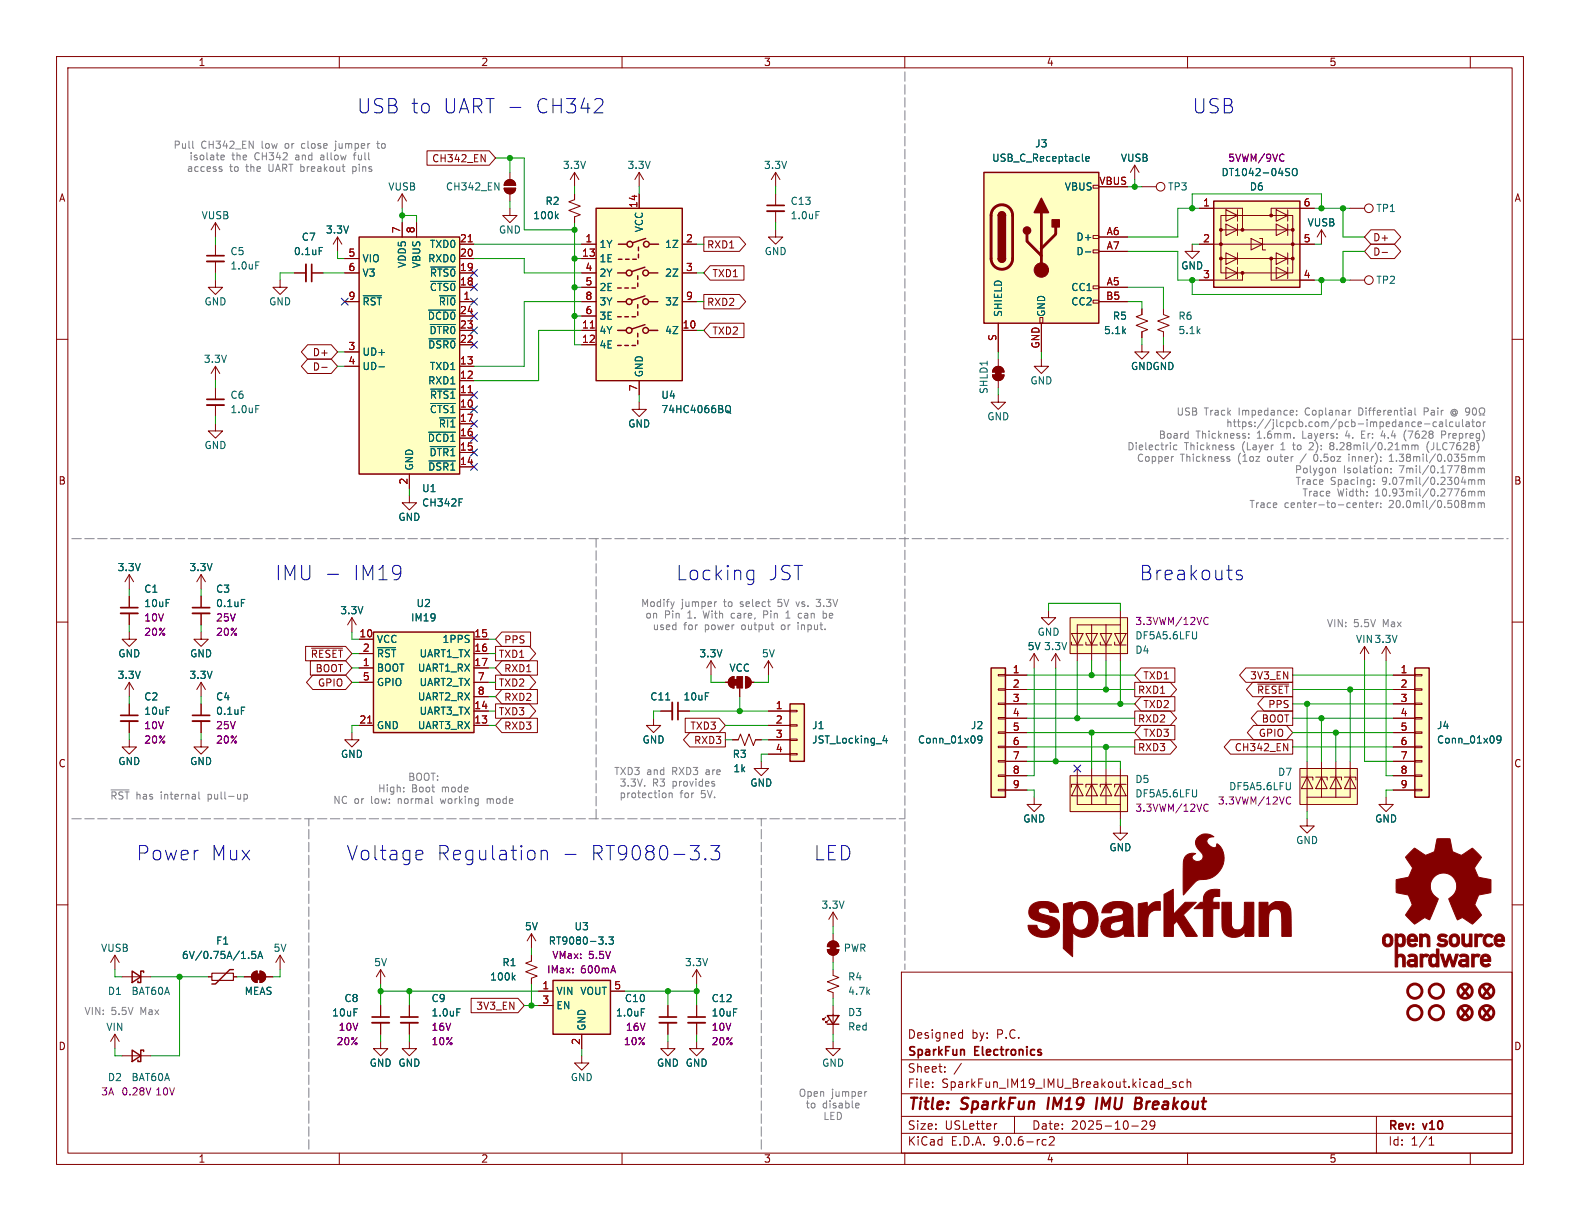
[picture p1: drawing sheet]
<svg xmlns="http://www.w3.org/2000/svg" width="279mm" height="216mm" viewBox="0 0 279 216" stroke-linecap="round" stroke-linejoin="round" font-family="sans-serif">
<defs><g id="words">
<g font-size="3.5" fill="#0000c2">
<text x="63.1" y="20.3">USB to</text>
<text x="78.2" y="20.3">UART -</text>
<text x="94.5" y="20.3">CH342</text>
<text x="210.8" y="20.3">USB</text>
<text x="48.6" y="102.8">IMU -</text>
<text x="62.3" y="102.8">IM19</text>
<text x="119.5" y="102.8">Locking</text>
<text x="135.8" y="102.8">JST</text>
<text x="201.5" y="102.8">Breakouts</text>
<text x="24.1" y="152.4">Power</text>
<text x="37.2" y="152.4">Mux</text>
<text x="61.3" y="152.4">Voltage</text>
<text x="77.2" y="152.4">Regulation</text>
<text x="104.3" y="152.4">RT9080-3.3</text>
<text x="143.9" y="152.4">LED</text>
</g>
<g font-size="3.5" fill="#840000">
<text x="257.6" y="177">x x</text>
<text x="257.6" y="180.8">x x</text>
</g>
<g font-size="2.8" fill="#840000">
<text x="160.4" y="196.8">Title:</text>
<text x="170.1" y="196.8">SparkFun</text>
<text x="186.1" y="196.8">IM19</text>
<text x="195.5" y="196.8">IMU</text>
<text x="203.1" y="196.8">Breakout</text>
</g>
<g font-size="2.1" fill="#840000">
<text x="160.4" y="183.9">Designed</text>
<text x="171.8" y="183.9">by:</text>
<text x="176.3" y="183.9">P.C.</text>
<text x="160.4" y="189.9">Sheet:</text>
<text x="160.4" y="187.1">SparkFun</text>
<text x="172.4" y="187.1">Electronics</text>
<text x="160.4" y="192.6">File:</text>
<text x="166.5" y="192.6">SparkFun_IM19_IMU_Breakout.kicad_sch</text>
<text x="160.4" y="202.8">KiCad</text>
<text x="160.4" y="200">Size:</text>
<text x="167.1" y="200">USLetter</text>
<text x="168.1" y="202.8">E.D.A.</text>
<text x="175.7" y="202.8">9.0.6-rc2</text>
<text x="182.4" y="200">Date:</text>
<text x="189.4" y="200">2025-10-29</text>
<text x="245.4" y="200.2">Rev:</text>
<text x="245.4" y="202.8">Id:</text>
<text x="249.5" y="202.8">1/1</text>
<text x="251.8" y="200.2">v10</text>
</g>
<g font-size="1.8" fill="#840000">
<text x="35" y="11.9">1</text>
<text x="85" y="11.9">2</text>
<text x="135" y="11.9">3</text>
<text x="185" y="11.9">4</text>
<text x="235" y="11.9">5</text>
<text x="76.3" y="28.9">CH342_EN</text>
<text x="10.3" y="35.9">A</text>
<text x="267.7" y="35.9">A</text>
<text x="124.9" y="44.1">RXD1</text>
<text x="242.7" y="45.4">D-</text>
<text x="242.7" y="42.9">D+</text>
<text x="125.9" y="49.2">TXD1</text>
<text x="124.9" y="54.3">RXD2</text>
<text x="125.9" y="59.4">TXD2</text>
<text x="55.2" y="65.7">D-</text>
<text x="55.2" y="63.2">D+</text>
<text x="10.3" y="85.9">B</text>
<text x="267.7" y="85.9">B</text>
<text x="89.1" y="114">PPS</text>
<text x="55.7" y="119.1">BOOT</text>
<text x="88.1" y="116.5">TXD1</text>
<text x="89.1" y="119.1">RXD1</text>
<text x="56.1" y="121.6">GPIO</text>
<text x="88.1" y="121.6">TXD2</text>
<text x="89.1" y="124.1">RXD2</text>
<text x="201.1" y="122.9">RXD1</text>
<text x="202.1" y="120.3">TXD1</text>
<text x="202.1" y="125.4">TXD2</text>
<text x="221" y="120.3">3V3_EN</text>
<text x="222.2" y="122.9">~{RESET}</text>
<text x="224.2" y="125.4">PPS</text>
<text x="88.1" y="126.7">TXD3</text>
<text x="89.1" y="129.2">RXD3</text>
<text x="122" y="129.2">TXD3</text>
<text x="122.6" y="131.8">RXD3</text>
<text x="201.1" y="128">RXD2</text>
<text x="202.1" y="130.5">TXD3</text>
<text x="222.5" y="130.5">GPIO</text>
<text x="223" y="128">BOOT</text>
<text x="10.3" y="135.9">C</text>
<text x="201.1" y="133">RXD3</text>
<text x="218.2" y="133">CH342_EN</text>
<text x="267.7" y="135.9">C</text>
<text x="84.1" y="178.8">3V3_EN</text>
<text x="10.3" y="185.9">D</text>
<text x="267.7" y="185.9">D</text>
<text x="35" y="205.8">1</text>
<text x="85" y="205.8">2</text>
<text x="135" y="205.8">3</text>
<text x="185" y="205.8">4</text>
<text x="235" y="205.8">5</text>
</g>
<g font-size="1.8" fill="#848484">
<text x="30.6" y="26.5">Pull</text>
<text x="33.4" y="28.6">isolate</text>
<text x="35.5" y="26.5">CH342_EN</text>
<text x="41" y="28.6">the</text>
<text x="45.1" y="28.6">CH342</text>
<text x="46.4" y="26.5">low</text>
<text x="50.7" y="26.5">or</text>
<text x="52.5" y="28.6">and</text>
<text x="53.8" y="26.5">close</text>
<text x="57.1" y="28.6">allow</text>
<text x="60" y="26.5">jumper</text>
<text x="63.3" y="28.6">full</text>
<text x="67.6" y="26.5">to</text>
<text x="32.9" y="30.6">access</text>
<text x="40.6" y="30.6">to</text>
<text x="43.6" y="30.6">the</text>
<text x="47.8" y="30.6">UART breakout</text>
<text x="63" y="30.6">pins</text>
<text x="204.8" y="77.7">Board</text>
<text x="208" y="73.6">USB</text>
<text x="211.5" y="77.7">Thickness:</text>
<text x="212.9" y="73.6">Track</text>
<text x="216.7" y="75.6">https://jlcpcb.com/pcb-impedance-calculator</text>
<text x="219.1" y="73.6">Impedance:</text>
<text x="222.4" y="77.7">1.6mm.</text>
<text x="230.6" y="77.7">Layers:</text>
<text x="231.1" y="73.6">Coplanar</text>
<text x="238.4" y="77.7">4.</text>
<text x="240.7" y="73.6">Differential</text>
<text x="241.4" y="77.7">Er:</text>
<text x="245.1" y="77.7">4.4</text>
<text x="249.3" y="77.7">(7628</text>
<text x="252.5" y="73.6">Pair</text>
<text x="256.1" y="77.7">Prepreg)</text>
<text x="199.2" y="79.7">Dielectric</text>
<text x="200.9" y="81.7">Copper</text>
<text x="208.7" y="81.7">Thickness</text>
<text x="209.4" y="79.7">Thickness</text>
<text x="219" y="81.7">(1oz</text>
<text x="219.7" y="79.7">(Layer</text>
<text x="224.4" y="81.7">outer</text>
<text x="226.8" y="79.7">1</text>
<text x="228.9" y="83.8">Polygon</text>
<text x="229.1" y="79.7">to</text>
<text x="230.5" y="81.7">/</text>
<text x="232.2" y="79.7">2):</text>
<text x="233" y="81.7">0.5oz</text>
<text x="236" y="79.7">8.28mil/0.21mm</text>
<text x="237.6" y="83.8">Isolation:</text>
<text x="239.4" y="81.7">inner):</text>
<text x="246.8" y="81.7">1.38mil/0.035mm</text>
<text x="247.6" y="83.8">7mil/0.1778mm</text>
<text x="253.3" y="79.7">(JLC7628)</text>
<text x="220.8" y="89.9">Trace</text>
<text x="227.1" y="89.9">center-to-center:</text>
<text x="229" y="85.8">Trace</text>
<text x="230.2" y="87.9">Trace</text>
<text x="235.3" y="85.8">Spacing:</text>
<text x="236.5" y="87.9">Width:</text>
<text x="243.3" y="87.9">10.93mil/0.2776mm</text>
<text x="244.5" y="85.8">9.07mil/0.2304mm</text>
<text x="245.7" y="89.9">20.0mil/0.508mm</text>
<text x="113.3" y="107.5">Modify</text>
<text x="120.5" y="107.5">jumper</text>
<text x="128.1" y="107.5">to</text>
<text x="131.2" y="107.5">select</text>
<text x="138" y="107.5">5V</text>
<text x="141.5" y="107.5">vs.</text>
<text x="145.3" y="107.5">3.3V</text>
<text x="114" y="109.6">on</text>
<text x="115.3" y="111.6">used</text>
<text x="117.5" y="109.6">Pin</text>
<text x="120.9" y="111.6">for</text>
<text x="121.7" y="109.6">1.</text>
<text x="124.7" y="109.6">With</text>
<text x="124.7" y="111.6">power</text>
<text x="129.8" y="109.6">care,</text>
<text x="131.4" y="111.6">output</text>
<text x="135.7" y="109.6">Pin</text>
<text x="138.6" y="111.6">or</text>
<text x="141.7" y="111.6">input.</text>
<text x="142.2" y="109.6">can</text>
<text x="146.8" y="109.6">be</text>
<text x="234.5" y="111.1">VIN:</text>
<text x="239.3" y="111.1">5.5V</text>
<text x="244.6" y="111.1">Max</text>
<text x="108.5" y="137.3">TXD3</text>
<text x="114.3" y="137.3">and</text>
<text x="119" y="137.3">RXD3</text>
<text x="125.1" y="137.3">are</text>
<text x="19.4" y="141.6">~{RST}</text>
<text x="24" y="141.6">has</text>
<text x="28.5" y="141.6">internal</text>
<text x="37" y="141.6">pull-up</text>
<text x="58.8" y="142.4">NC or</text>
<text x="65.7" y="142.4">low:</text>
<text x="66.8" y="140.3">High:</text>
<text x="70.6" y="142.4">normal</text>
<text x="72.1" y="138.3">BOOT:</text>
<text x="72.8" y="140.3">Boot</text>
<text x="78.2" y="140.3">mode</text>
<text x="78.4" y="142.4">working</text>
<text x="86.8" y="142.4">mode</text>
<text x="109.5" y="141.3">protection</text>
<text x="109.5" y="139.3">3.3V.</text>
<text x="115.4" y="139.3">R3</text>
<text x="119" y="139.3">provides</text>
<text x="120.2" y="141.3">for</text>
<text x="124.1" y="141.3">5V.</text>
<text x="14.8" y="179.7">VIN:</text>
<text x="19.6" y="179.7">5.5V</text>
<text x="24.9" y="179.7">Max</text>
<text x="141.1" y="194.1">Open</text>
<text x="142.4" y="196.2">to</text>
<text x="145.4" y="196.2">disable</text>
<text x="147" y="194.1">jumper</text>
<text x="145.5" y="198.2">LED</text>
</g>
<g font-size="1.8" fill="#006464">
<text x="175.3" y="28.8">USB_C_Receptacle</text>
<text x="183" y="26.3">J3</text>
<text x="198.1" y="28.8">VUSB</text>
<text x="68.6" y="33.9">VUSB</text>
<text x="78.8" y="33.9">CH342_EN</text>
<text x="99.4" y="30.1">3.3V</text>
<text x="110.9" y="30.1">3.3V</text>
<text x="135" y="30.1">3.3V</text>
<text x="188.2" y="33.9">VBUS</text>
<text x="206.5" y="33.9">TP3</text>
<text x="215.9" y="31.3">DT1042-04SO</text>
<text x="220.9" y="33.9">D6</text>
<text x="35.5" y="39">VUSB</text>
<text x="57.5" y="41.5">3.3V</text>
<text x="88.1" y="41.5">GND</text>
<text x="94.2" y="39">100k</text>
<text x="96.4" y="36.4">R2</text>
<text x="113.9" y="41.2" transform="rotate(-90 113.9 41.2)">VCC</text>
<text x="139.7" y="36.4">C13</text>
<text x="139.7" y="39">1.0uF</text>
<text x="231.1" y="40.2">VUSB</text>
<text x="243.3" y="37.7">TP1</text>
<text x="40.6" y="45.3">C5</text>
<text x="40.6" y="47.9">1.0uF</text>
<text x="51.9" y="45.3">0.1uF</text>
<text x="53.3" y="42.8">C7</text>
<text x="64" y="46.6">VIO</text>
<text x="72" y="47.5" transform="rotate(-90 72 47.5)">VDD5</text>
<text x="74.5" y="47.5" transform="rotate(-90 74.5 47.5)">VBUS</text>
<text x="75.6" y="46.6">RXD0</text>
<text x="75.9" y="44">TXD0</text>
<text x="105.9" y="44">1Y</text>
<text x="105.9" y="46.6">1E</text>
<text x="117.5" y="44">1Z</text>
<text x="135.1" y="45.3">GND</text>
<text x="190.2" y="42.8">D+</text>
<text x="190.2" y="45.3">D-</text>
<text x="208.8" y="47.9">GND</text>
<text x="64" y="49.1">V3</text>
<text x="75.9" y="49.1">~{RTS0}</text>
<text x="75.9" y="51.7">~{CTS0}</text>
<text x="105.9" y="49.1">2Y</text>
<text x="105.9" y="51.7">2E</text>
<text x="117.5" y="49.1">2Z</text>
<text x="189.3" y="51.7">CC1</text>
<text x="243.3" y="50.4">TP2</text>
<text x="36.1" y="54.2">GND</text>
<text x="47.5" y="54.2">GND</text>
<text x="64" y="54.2">~{RST}</text>
<text x="75.5" y="56.7">~{DCD0}</text>
<text x="75.9" y="59.3">~{DTR0}</text>
<text x="77.5" y="54.2">~{RI0}</text>
<text x="105.9" y="54.2">3Y</text>
<text x="105.9" y="56.7">3E</text>
<text x="105.9" y="59.3">4Y</text>
<text x="117.5" y="54.2">3Z</text>
<text x="117.5" y="59.3">4Z</text>
<text x="177.4" y="56.1" transform="rotate(-90 177.4 56.1)">SHIELD</text>
<text x="185" y="56.1" transform="rotate(-90 185 56.1)">GND</text>
<text x="189.3" y="54.2">CC2</text>
<text x="195.1" y="59.3">5.1k</text>
<text x="196.7" y="56.7">R5</text>
<text x="208.3" y="56.7">R6</text>
<text x="208.3" y="59.3">5.1k</text>
<text x="35.9" y="64.4">3.3V</text>
<text x="64" y="63.1">UD+</text>
<text x="64" y="65.6">UD-</text>
<text x="75.6" y="61.8">~{DSR0}</text>
<text x="75.9" y="65.6">TXD1</text>
<text x="105.9" y="61.8">4E</text>
<text x="199.9" y="65.6">GNDGND</text>
<text x="40.6" y="70.7">C6</text>
<text x="75.6" y="68.2">RXD1</text>
<text x="75.9" y="70.7">~{RTS1}</text>
<text x="113.9" y="66.8" transform="rotate(-90 113.9 66.8)">GND</text>
<text x="116.8" y="70.7">U4</text>
<text x="174.9" y="69.8" transform="rotate(-90 174.9 69.8)">SHLD1</text>
<text x="182.1" y="68.2">GND</text>
<text x="40.6" y="73.3">1.0uF</text>
<text x="75.9" y="73.3">~{CTS1}</text>
<text x="77.5" y="75.8">~{RI1}</text>
<text x="111" y="75.8">GND</text>
<text x="116.8" y="73.3">74HC4066BQ</text>
<text x="174.5" y="74.5">GND</text>
<text x="36.1" y="79.6">GND</text>
<text x="73.3" y="83.3" transform="rotate(-90 73.3 83.3)">GND</text>
<text x="75.5" y="78.3">~{DCD1}</text>
<text x="75.6" y="83.4">~{DSR1}</text>
<text x="75.9" y="80.9">~{DTR1}</text>
<text x="74.5" y="87.2">U1</text>
<text x="74.5" y="89.8">CH342F</text>
<text x="70.4" y="92.3">GND</text>
<text x="20.7" y="101.2">3.3V</text>
<text x="33.4" y="101.2">3.3V</text>
<text x="25.4" y="105">C1</text>
<text x="25.4" y="107.5">10uF</text>
<text x="38.1" y="105">C3</text>
<text x="38.1" y="107.5">0.1uF</text>
<text x="73.6" y="107.5">U2</text>
<text x="60.1" y="108.8">3.3V</text>
<text x="66.5" y="113.9">VCC</text>
<text x="72.6" y="110.1">IM19</text>
<text x="78.1" y="113.9">1PPS</text>
<text x="183.4" y="112.6">GND</text>
<text x="200.7" y="113.3">DF5A5.6LFU</text>
<text x="239.7" y="113.9">VIN 3.3V</text>
<text x="20.8" y="116.4">GND</text>
<text x="33.5" y="116.4">GND</text>
<text x="66.5" y="116.4">~{RST}</text>
<text x="66.5" y="119">BOOT</text>
<text x="73.8" y="119">UART1_RX</text>
<text x="74.1" y="116.4">UART1_TX</text>
<text x="123.6" y="116.4">3.3V</text>
<text x="128.9" y="119">VCC</text>
<text x="134.6" y="116.4">5V</text>
<text x="181.6" y="115.2">5V 3.3V</text>
<text x="181.6" y="115.2">5V</text>
<text x="200.7" y="115.8">D4</text>
<text x="20.7" y="120.2">3.3V</text>
<text x="25.4" y="124.1">C2</text>
<text x="33.4" y="120.2">3.3V</text>
<text x="38.1" y="124.1">C4</text>
<text x="66.5" y="121.5">GPIO</text>
<text x="73.8" y="124.1">UART2_RX</text>
<text x="74.1" y="121.5">UART2_TX</text>
<text x="114.9" y="124.1">C11</text>
<text x="120.8" y="124.1">10uF</text>
<text x="25.4" y="126.6">10uF</text>
<text x="38.1" y="126.6">0.1uF</text>
<text x="66.5" y="129.1">GND</text>
<text x="73.8" y="129.1">UART3_RX</text>
<text x="74.1" y="126.6">UART3_TX</text>
<text x="113.5" y="131.7">GND</text>
<text x="143.5" y="129.1">J1</text>
<text x="143.5" y="131.7">JST_Locking_4</text>
<text x="162.2" y="131.7">Conn_01x09</text>
<text x="171.6" y="129.1">J2</text>
<text x="254" y="129.1">J4</text>
<text x="254" y="131.7">Conn_01x09</text>
<text x="20.8" y="135.5">GND</text>
<text x="33.5" y="135.5">GND</text>
<text x="60.2" y="134.2">GND</text>
<text x="129.5" y="134.2">R3</text>
<text x="129.6" y="136.8">1k</text>
<text x="225.9" y="137.4">D7</text>
<text x="132.6" y="139.3">GND</text>
<text x="200.7" y="138.7">D5</text>
<text x="200.7" y="141.2">DF5A5.6LFU</text>
<text x="217.3" y="139.9">DF5A5.6LFU</text>
<text x="180.8" y="145.6">GND</text>
<text x="229.1" y="149.5">GND</text>
<text x="243.1" y="145.6">GND</text>
<text x="196.1" y="150.7">GND</text>
<text x="145.2" y="160.9">3.3V</text>
<text x="38.1" y="167.2">F1</text>
<text x="92.7" y="164.7">5V</text>
<text x="96.9" y="167.2">RT9080-3.3</text>
<text x="101.5" y="164.7">U3</text>
<text x="17.8" y="168.5">VUSB</text>
<text x="32.1" y="169.8">6V/0.75A/1.5A</text>
<text x="48.3" y="168.5">5V</text>
<text x="66.1" y="171">5V</text>
<text x="86.6" y="173.6">100k</text>
<text x="88.7" y="171">R1</text>
<text x="121" y="171">3.3V</text>
<text x="149.1" y="168.5">PWR</text>
<text x="149.9" y="173.6">R4</text>
<text x="19" y="176.1">D1</text>
<text x="23.2" y="176.1">BAT60A</text>
<text x="43.2" y="176.1">MEAS</text>
<text x="58.6" y="179.9">10uF</text>
<text x="60.8" y="177.4">C8</text>
<text x="76.2" y="177.4">C9</text>
<text x="76.2" y="179.9">1.0uF</text>
<text x="98.3" y="176.1">VIN</text>
<text x="98.3" y="178.7">EN</text>
<text x="102.5" y="176.1">VOUT</text>
<text x="108.8" y="179.9">1.0uF</text>
<text x="110.4" y="177.4">C10</text>
<text x="125.7" y="177.4">C12</text>
<text x="125.7" y="179.9">10uF</text>
<text x="149.9" y="179.9">D3</text>
<text x="149.9" y="176.1">4.7k</text>
<text x="18.7" y="182.5">VIN</text>
<text x="103.7" y="182.4" transform="rotate(-90 103.7 182.4)">GND</text>
<text x="149.9" y="182.4">Red</text>
<text x="19" y="191.4">D2</text>
<text x="23.2" y="191.4">BAT60A</text>
<text x="65.3" y="188.8">GND GND</text>
<text x="100.8" y="191.4">GND</text>
<text x="116.1" y="188.8">GND GND</text>
<text x="145.3" y="188.8">GND</text>
</g>
<g font-size="1.8" fill="#840084">
<text x="217.1" y="28.8">5VWM/9VC</text>
<text x="25.4" y="110.1">10V</text>
<text x="25.4" y="112.6">20%</text>
<text x="38.1" y="110.1">25V</text>
<text x="38.1" y="112.6">20%</text>
<text x="200.7" y="110.7">3.3VWM/12VC</text>
<text x="25.4" y="129.1">10V</text>
<text x="25.4" y="131.7">20%</text>
<text x="38.1" y="129.1">25V</text>
<text x="38.1" y="131.7">20%</text>
<text x="200.7" y="143.7">3.3VWM/12VC</text>
<text x="215.3" y="142.5">3.3VWM/12VC</text>
<text x="96.7" y="172.3">IMax:</text>
<text x="97.6" y="169.8">VMax:</text>
<text x="102.7" y="172.3">600mA</text>
<text x="104.1" y="169.8">5.5V</text>
<text x="59.4" y="185">20%</text>
<text x="59.8" y="182.5">10V</text>
<text x="76.2" y="182.5">16V</text>
<text x="76.2" y="185">10%</text>
<text x="110.2" y="185">10%</text>
<text x="110.6" y="182.5">16V</text>
<text x="125.7" y="182.5">10V</text>
<text x="125.7" y="185">20%</text>
<text x="17.8" y="193.9">3A</text>
<text x="21.4" y="193.9">0.28V</text>
<text x="27.4" y="193.9">10V</text>
</g>
<g font-size="1.8" fill="#a90000">
<text x="194.3" y="32.8">VBUS</text>
<text x="70.9" y="41.3" transform="rotate(-90 70.9 41.3)">7</text>
<text x="73.4" y="41.3" transform="rotate(-90 73.4 41.3)">8</text>
<text x="112.8" y="36.9" transform="rotate(-90 112.8 36.9)">14</text>
<text x="195.6" y="41.7">A6</text>
<text x="212.7" y="36.6">1</text>
<text x="230.4" y="36.6">6</text>
<text x="61.5" y="45.5">5</text>
<text x="81.2" y="42.9">21</text>
<text x="81.2" y="45.5">20</text>
<text x="102.8" y="45.5">13</text>
<text x="103.4" y="42.9">1</text>
<text x="121.2" y="42.9">2</text>
<text x="195.6" y="44.2">A7</text>
<text x="212.7" y="42.9">2</text>
<text x="230.4" y="42.9">5</text>
<text x="61.5" y="48">6</text>
<text x="61.5" y="53.1">9</text>
<text x="81.2" y="48">19</text>
<text x="81.2" y="50.5">18</text>
<text x="81.8" y="53.1">1</text>
<text x="103.4" y="48">4</text>
<text x="103.4" y="50.5">5</text>
<text x="103.4" y="53.1">8</text>
<text x="121.2" y="48">3</text>
<text x="121.2" y="53.1">9</text>
<text x="195.5" y="53.1">B5</text>
<text x="195.6" y="50.5">A5</text>
<text x="212.7" y="49.3">3</text>
<text x="230.4" y="49.3">4</text>
<text x="81.2" y="55.6">24</text>
<text x="81.2" y="58.2">23</text>
<text x="102.8" y="58.2">11</text>
<text x="103.4" y="55.6">6</text>
<text x="120.6" y="58.2">10</text>
<text x="61.5" y="62">3</text>
<text x="61.5" y="64.5">4</text>
<text x="81.2" y="60.7">22</text>
<text x="81.2" y="64.5">13</text>
<text x="102.8" y="60.7">12</text>
<text x="176.3" y="60.4" transform="rotate(-90 176.3 60.4)">S</text>
<text x="183.9" y="61.7" transform="rotate(-90 183.9 61.7)">GND</text>
<text x="81.2" y="67.1">12</text>
<text x="81.2" y="69.6">11</text>
<text x="112.8" y="69.3" transform="rotate(-90 112.8 69.3)">7</text>
<text x="81.2" y="72.1">10</text>
<text x="81.2" y="74.7">17</text>
<text x="81.2" y="77.2">16</text>
<text x="81.2" y="79.8">15</text>
<text x="81.2" y="82.3">14</text>
<text x="72.1" y="85.8" transform="rotate(-90 72.1 85.8)">2</text>
<text x="63.5" y="112.8">10</text>
<text x="83.8" y="112.8">15</text>
<text x="64.1" y="115.3">2</text>
<text x="64.1" y="117.9">1</text>
<text x="83.8" y="115.3">16</text>
<text x="83.8" y="117.9">17</text>
<text x="179" y="119.1">1</text>
<text x="247.6" y="119.1">1</text>
<text x="64.1" y="120.4">5</text>
<text x="83.8" y="125.5">14</text>
<text x="84.4" y="122.9">8</text>
<text x="84.4" y="120.4">7</text>
<text x="137.1" y="125.5">1</text>
<text x="179" y="121.7">2</text>
<text x="179" y="124.2">3</text>
<text x="247.6" y="121.7">2</text>
<text x="247.6" y="124.2">3</text>
<text x="63.5" y="128">21</text>
<text x="83.8" y="128">13</text>
<text x="137.1" y="128">2</text>
<text x="137.1" y="130.6">3</text>
<text x="179" y="126.7">4</text>
<text x="179" y="129.3">5</text>
<text x="179" y="131.8">6</text>
<text x="247.6" y="126.7">4</text>
<text x="247.6" y="129.3">5</text>
<text x="247.6" y="131.8">6</text>
<text x="137.1" y="133.1">4</text>
<text x="179" y="134.4">7</text>
<text x="179" y="136.9">8</text>
<text x="247.6" y="134.4">7</text>
<text x="247.6" y="136.9">8</text>
<text x="179" y="139.4">9</text>
<text x="247.6" y="139.4">9</text>
<text x="95.8" y="175">1</text>
<text x="95.8" y="177.5">3</text>
<text x="108.5" y="175">5</text>
<text x="102.6" y="184.9" transform="rotate(-90 102.6 184.9)">2</text>
</g>
<text font-size="1.8" fill="#009600" x="54.9" y="116.5">~{RESET}</text>
</g></defs>
<g fill="none" stroke="#840000" stroke-width=".18">
<path d="M10 10h259.4v195.9h-259.4zM12 12h255.4v191.9h-255.4zM60 10v2M110 10v2M160 10v2M210 10v2M260 10v2M71.1 34.3l-.7 1.3M71.1 34.3l.8 1.3M71.1 34.3v2.5M89.2 33.3h2a1.02 1.02 0 0 1-1 1 1.02 1.02 0 0 1-1-1zM89.4 32.1a1.02 1.02 0 0 1 1.2-.3 1.02 1.02 0 0 1 .6 1h-2z"/>
<path d="M90.2 30.5v1.3M90.2 34.3v1.3M49.5 49.5v1.3h1.3l-1.3 1.3-1.2-1.3h1.2M137.2 40.6v1.3h1.2l-1.2 1.3-1.3-1.3h1.3M10 60h2M267.4 60h2M10 110h2M35.6 111.8v1.2h1.2l-1.2 1.3-1.3-1.3h1.3M245.1 114.3l-.8 1.3M245.1 114.3l.8 1.3M245.1 114.3v2.5M267.4 110h2"/>
<path d="M115.6 127v1.3h1.2l-1.2 1.2-1.3-1.2h1.3M116.8 125.7h2.1M119.9 125.7h2M10 160h2M123.2 177.8v2M159.4 171.9h108v32h-108zM267.4 160h2M102.9 186.7v1.3h1.2l-1.2 1.2-1.3-1.2h1.3M118.1 184.2v1.2h1.3l-1.3 1.3-1.3-1.3h1.3M123.2 184.2v1.2h1.3l-1.3 1.3-1.3-1.3h1.3M123.2 180.8v2.1M159.4 197.4h108"/>
<path d="M159.4 193.4h108M159.4 187.4h108M164.9 192.1v.2M164.9 191.4v.1M167.1 189.4v.2M167.1 188.7v.1M169.8 182.6l.4 .1M170 188l-1.3 1.9M170.2 182.1v1.5M170.2 183.5l-.4 .1M176.3 198.7l-.3 .1M179.4 197.4v3"/>
<path d="M200.1 199.1h1.2M201.9 198.3l.6-.1 .2 .1 .1 .3-.9 1.1h.9M204.2 198.8l-.3 .3h-.3l-.2-.3 .1-.5 .4-.1 .2 .1a.99 .99 0 0 1-.3 1.4h-.3M205.9 192.4h1.2M207.9 191.4l-.3-.1-.2 .2v.2l.5 .2v.3h-.5M209.3 191.4l-.4-.1-.3 .3v.4l.1 .2h.6M209.9 191.4l.2-.1 .4 .1 .1 .9M209.9 190.8v1.5M243.4 197.4v6.5M60 203.9v2M110 203.9v2M159.4 200.4h108"/>
<path d="M160 203.9v2M184.6 201.5l.4 .1M185 202.4l-.4 .1M185.6 201.1l.5-.1 .3 .1v.3l-.9 1.1h.9M210 203.9v2M252.7 202.5h.9M252.7 201.4l.4-.4v1.5M260 203.9v2"/>
</g>
<path d="M185.5 194.1l-.3 2M194 194.1l-.2 2M201.7 195.2a.53 .53 0 0 1 0 .7M201.7 194.2a.44 .44 0 0 1 .1 .7" fill="none" stroke="#840000" stroke-width=".4"/>
<g fill="none" stroke="#840000" stroke-width=".51">
<circle cx="254" cy="179.1" r="1.27"/>
<circle cx="254" cy="175.3" r="1.27"/>
</g>
<path d="M119.9 124.2v3.1M121.7 179.8h3" fill="none" stroke="#840000" stroke-width=".3"/>
<path d="M118.9 124.2v3.1M121.7 180.8h3" fill="none" stroke="#840000" stroke-width=".33"/>
<path d="M87.5 32.3l.7 1.3v-1.3M117.7 123.8h.7" fill="none" stroke="#006464" stroke-width=".18"/>
<g fill="#840000" stroke="#840000" stroke-width=".18">
<path d="M89.2 33.3h2a1.02 1.02 0 0 1-1 1 1.02 1.02 0 0 1-1-1z"/>
<path d="M89.4 32.1a1.02 1.02 0 0 1 1.2-.3 1.02 1.02 0 0 1 .6 1h-2z"/>
</g>
<path d="M97.8 173.4h10.1v9.5h-10.1z" fill="#ffffc2"/>
<path d="M23.4 171.7l1.5 1-1.5 1zM25.4 172v-.3h-.5v2h-.5v-.2M41.3 171.5h-.7l-2.5 2.5h-.6M97.8 173.4h10.1v9.5h-10.1zM23.4 185.7l1.5 1-1.5 1zM25.4 185.9v-.2h-.5v2h-.5v-.2" fill="none" stroke="#840000" stroke-width=".25"/>
<g fill="none" stroke="#840000" stroke-width=".18">
<path d="M90.2 36.8v1.3h1.2l-1.2 1.3-1.3-1.3h1.3M101.6 34.3v1l-1 .4 2 .7-2 .8 2 .8-1 .4v1M101.6 30.5l-.8 1.3M101.6 30.5l.8 1.3M101.6 30.5v2.5M201.9 33h2.6M238.8 36.8h2.5M233.7 40.6l-.8 1.3M233.7 40.6l.7 1.3M233.7 40.6v2.6M238.8 49.5h2.5M72.4 87.6v1.3h1.3l-1.3 1.3-1.3-1.3h1.3"/>
<path d="M241.3 114.3l-.8 1.3M241.3 114.3l.8 1.3M241.3 114.3v2.5M21.6 172.7h5.1M36.8 172.7h.7M41.3 172.7h.6M43.2 172.7h1.2M44.7 172l.8-.3v2a1.02 1.02 0 0 1-1-.6 1.02 1.02 0 0 1 .2-1.1zM46 171.7a1.02 1.02 0 0 1 1 1 1.02 1.02 0 0 1-1 1zM47 172.7h1.3M95.2 175.3h2.6M95.2 177.8h2.6"/>
<path d="M107.9 175.3h2.6M146.3 167.9h2a1.02 1.02 0 0 1-1 1 1.02 1.02 0 0 1-1-1zM146.6 166.7a1.02 1.02 0 0 1 1.1-.2 1.02 1.02 0 0 1 .6 .9h-2zM147.3 161.3v2.5M147.3 165.1v1.3M147.3 168.9v1.3M147.3 161.3l-.7 1.3M147.3 161.3l.8 1.3M20.3 182.9l-.7 1.3M20.3 182.9l.8 1.3M20.3 182.9v2.5M21.6 186.7h5.1"/>
<path d="M102.9 182.9v2.5"/>
<circle cx="205.2" cy="33" r=".76"/>
<circle cx="242.1" cy="36.8" r=".76"/>
<circle cx="242.1" cy="49.5" r=".76"/>
</g>
<path d="M98.3 38.2l.4 .5M98.7 37.8l-.5 .5M45.2 168.2h-.6l-.1 .6 .2-.1 .4 .1 .1 .1v.5l-.2 .1-.5-.1M45.6 169.5l.4-1.3 .4 1.3M45.7 169.1h.6M107.2 166.8v.1M107.7 165.7h.8l-.5 .5 .4 .1v.5l-.2 .1-.5-.1" fill="none" stroke="#006464" stroke-width=".18"/>
<g fill="#840000" stroke="#840000" stroke-width=".18">
<path d="M146.8 167.1h1v1h-1z"/>
<path d="M146.3 167.9h2a1.02 1.02 0 0 1-1 1 1.02 1.02 0 0 1-1-1z"/>
<path d="M146.6 166.7a1.02 1.02 0 0 1 1.1-.2 1.02 1.02 0 0 1 .6 .9h-2z"/>
<path d="M45.2 172.2h1v1h-1z"/>
<path d="M44.7 172l.8-.3v2a1.02 1.02 0 0 1-1-.6 1.02 1.02 0 0 1 .2-1.1z"/>
<path d="M46 171.7a1.02 1.02 0 0 1 1 1 1.02 1.02 0 0 1-1 1z"/>
</g>
<path d="M26.7 192.3l-.5 1.3" fill="none" stroke="#840084" stroke-width=".18"/>
<path d="M37.5 172.1h3.8v1.3h-3.8z" fill="none" stroke="#840000" stroke-width=".2"/>
<path d="M189.2 109.2h10.2v6.4h-10.2z" fill="#ffffc2"/>
<g fill="none" stroke="#840000" stroke-width=".18">
<path d="M201.9 54.6v1l-1 .4 2 .8-2 .7 2 .8-1 .4v1M189.2 109.2h10.2v6.4h-10.2zM189.5 113.5v.5h2M189.5 112h2l-1 2zM192 113.5v.5h2.1M192 112h2.1l-1.1 2zM193 110.5v6.3M194.6 113.5v.5h2M194.6 112h2l-1 2zM195.6 110.5v6.3M197.1 113.5v.5h2M197.1 112h2l-1 2z"/>
<path d="M198.1 110.5h-7.6v6.3M198.1 108v8.8M62.2 129.5v1.3h1.3l-1.3 1.3-1.2-1.3h1.2"/>
</g>
<path d="M211.6 111.7v1l-.2 .3" fill="none" stroke="#006464" stroke-width=".18"/>
<path d="M212.9 109.9l.2 .5h.3l.3-.1M213.7 109.3l-.3-.1h-.3l-.2 .5" fill="none" stroke="#840084" stroke-width=".18"/>
<path d="M174 30.5h20.3v26.7h-20.3z" fill="#ffffc2"/>
<g fill="none" stroke="#840000" stroke-width=".18">
<path d="M193.3 32.8h1v.5h-1zM194.3 33h5.1M200.7 29.2l-.8 1.3M200.7 29.2l.7 1.3M200.7 29.2v2.6M176.5 57.2v5M183.9 56.1h.5v1.1h-.5zM184.1 57.2v5M193.3 41.7h1v.5h-1zM193.3 44.2h1v.5h-1zM193.3 50.5h1v.6h-1zM193.3 53.1h1v.5h-1z"/>
<path d="M194.3 41.9h5.1M194.3 44.5h5.1M194.3 50.8h5.1M194.3 53.3h5.1M184.1 63.5v1.3h1.3l-1.3 1.2-1.2-1.2h1.2M182.9 141v1.2h1.2l-1.2 1.3-1.3-1.3h1.3"/>
</g>
<path d="M174 30.5h20.3v26.7h-20.3zM176.5 38.1a.64 .64 0 0 1 .7-.6 .64 .64 0 0 1 .6 .6M176.5 45.7a.64 .64 0 0 0 .7 .7 .64 .64 0 0 0 .6-.7" fill="none" stroke="#840000" stroke-width=".25"/>
<path d="M175.8 36.8a1.9 1.9 0 0 1 2.1-.5 1.9 1.9 0 0 1 1.2 1.8v7.6a1.91 1.91 0 0 1-1.9 1.9 1.91 1.91 0 0 1-1.9-1.9v-7.7l.1-.7zM184.1 37.6v10.2M181.6 41.4v1.3l2.5 2.5M186.7 40.1v1.3l-2.6 2.5" fill="none" stroke="#840000" stroke-width=".51"/>
<g fill="#840000" stroke="#840000" stroke-width=".25">
<path d="M176.5 38.1h1.3v7.6h-1.3z"/>
<path d="M176.7 37.7a.64 .64 0 0 1 .7-.2 .64 .64 0 0 1 .4 .6h-1.3z"/>
<path d="M176.5 45.7h1.3a.64 .64 0 0 1-.6 .7 .64 .64 0 0 1-.7-.7z"/>
<path d="M184.1 35.1l1.3 2.5h-2.5z"/>
<path d="M186.1 38.9h1.2v1.2h-1.2z"/>
<circle cx="181.6" cy="40.8" r=".63"/>
</g>
<circle cx="184.1" cy="47.8" r="1.27" fill="#840000" stroke="#840000" stroke-width=".18"/>
<path d="M192 28.1l.6-.1v-.3h-.4l-.2 .2 .1 .6h.5M191.9 44.5h1" fill="none" stroke="#006464" stroke-width=".18"/>
<path d="M189.2 137.2h10.2v6.3h-10.2z" fill="#ffffc2"/>
<g fill="none" stroke="#840000" stroke-width=".18">
<path d="M189.2 137.2h10.2v6.3h-10.2zM190.5 138.7l1 2h-2zM190.5 135.9v6.3h7.6M191.5 138.7h-2v.5M193 138.7l1.1 2h-2.1zM193 135.9v6.3M194.1 138.7h-2.1v.5M195.6 138.7l1 2h-2zM195.6 135.9v6.3M196.6 138.7h-2v.5M198.1 138.7l1 2h-2zM198.1 135.9v8.9"/>
<path d="M199.1 138.7h-2v.5"/>
</g>
<path d="M211.6 139.6v1.1l-.2 .2" fill="none" stroke="#006464" stroke-width=".18"/>
<path d="M212.9 142.9l.2 .5 .3 .1 .3-.2M213.7 142.3l-.3-.1h-.3l-.2 .5" fill="none" stroke="#840084" stroke-width=".18"/>
<path d="M63.5 41.9h17.8v41.9h-17.8z" fill="#ffffc2"/>
<path d="M63.5 41.9h17.8v41.9h-17.8z" fill="none" stroke="#840000" stroke-width=".25"/>
<g fill="none" stroke="#840000" stroke-width=".18">
<path d="M71.1 39.4v2.5M73.7 39.4v2.5M61 45.7h2.5M61 48.3h2.5M61 53.3h2.5M81.3 45.7h2.5M81.3 48.3h2.5M81.3 53.3h2.5M81.3 43.2h2.5M81.3 50.8h2.5M81.3 55.9h2.5M81.3 58.4h2.5"/>
<path d="M61 62.2h2.5M61 64.8h2.5M81.3 64.8h2.5M81.3 61h2.5M81.3 67.3h2.5M81.3 69.9h2.5M81.3 72.4h2.5M81.3 74.9h2.5M81.3 77.5h2.5M72.4 83.8v2.6M81.3 80h2.5M81.3 82.6h2.5"/>
<path d="M22.9 111.8v1.2h1.2l-1.2 1.3-1.3-1.3h1.3M22.9 101.6v2.5M22.9 105.4v2M22.9 108.5v2M22.9 101.6l-.8 1.3M22.9 101.6l.7 1.3M35.6 101.6l-.8 1.3M35.6 101.6l.7 1.3M35.6 101.6v2.5M35.6 105.4v2M35.6 108.5v2M22.9 130.8v1.3h1.2l-1.2 1.3-1.3-1.3h1.3"/>
<path d="M22.9 120.7v2.5M22.9 124.5v2M22.9 127.5v2M22.9 120.7l-.8 1.2M22.9 120.7l.7 1.2M35.6 130.8v1.3h1.2l-1.2 1.3-1.3-1.3h1.3M35.6 120.7v2.5M35.6 124.5v2M35.6 127.5v2M35.6 120.7l-.8 1.2M35.6 120.7l.7 1.2M49.5 168.9l-.7 1.3"/>
<path d="M49.5 168.9l.8 1.3M49.5 168.9v2.6M123.2 171.5l-.8 1.2M123.2 171.5l.8 1.2M123.2 171.5v2.5"/>
</g>
<g fill="none" stroke="#006464" stroke-width=".18">
<path d="M64.2 52.3h3.2M75.8 54.8h4.7M75.8 59.9h4.7M76.1 57.4h4.4M76.1 47.2h4.4M76.1 49.8h4.4M77.7 52.3h2.8M67 64.9h1M75.8 76.4h4.7M76.1 79h4.4M76.1 68.8h4.4M76.1 71.3h4.4"/>
<path d="M77.7 73.9h2.8M75.8 81.5h4.7M81.2 88.2h.6M42.7 106h.6M42.7 125h.6"/>
</g>
<path d="M82.8 42.8h.7M82.8 69.4h.7" fill="none" stroke="#a90000" stroke-width=".18"/>
<path d="M21.3 107.4h3.1M34 107.4h3.1M21.3 126.5h3.1M34 126.5h3.1" fill="none" stroke="#840000" stroke-width=".3"/>
<path d="M21.3 108.5h3.1M34 108.5h3.1M21.3 127.5h3.1M34 127.5h3.1" fill="none" stroke="#840000" stroke-width=".33"/>
<path d="M214.6 35.6h15.3v15.2h-15.3z" fill="#ffffc2"/>
<g fill="none" stroke="#840000" stroke-width=".18">
<path d="M212.1 36.8h7.6v3.8M216.8 37.1l2 1-2 1zM216.8 39.6l2 1-2 1.1zM218.8 37.1v2M218.8 39.6v2.1M225.7 37.1l2 1-2 1zM225.7 39.6l2 1-2 1.1zM227.7 37.1v2M227.7 39.6v2.1M232.4 36.8h-7.6v1.3M212.1 43.2h20.3M215.9 40.6h12.7v5.1h-12.7z"/>
<path d="M215.9 40.6v-2.5h12.7v2.5M215.9 45.7v2.6h12.7v-2.6M216.8 44.7l2 1-2 1zM216.8 47.2l2 1.1-2 1zM218.8 44.7v2M218.8 47.2v2.1M219.7 48.3v1.2h-7.6M221.2 42.2l2.1 1-2.1 1zM222.8 42.2h.5v2h.5M224.8 45.7v3.8h7.6M225.7 44.7l2 1-2 1zM225.7 47.2l2 1.1-2 1z"/>
<path d="M227.7 44.7v2M227.7 47.2v2.1"/>
</g>
<g fill="#840000" stroke="#840000" stroke-width=".18">
<circle cx="224.8" cy="38.1" r=".25"/>
<circle cx="228.6" cy="40.6" r=".25"/>
<circle cx="219.7" cy="40.6" r=".25"/>
<circle cx="215.9" cy="40.6" r=".25"/>
<circle cx="228.6" cy="43.2" r=".25"/>
<circle cx="215.9" cy="43.2" r=".25"/>
<circle cx="228.6" cy="45.7" r=".25"/>
<circle cx="224.8" cy="45.7" r=".25"/>
<circle cx="215.9" cy="45.7" r=".25"/>
<circle cx="219.7" cy="48.3" r=".25"/>
</g>
<path d="M214.6 35.6h15.3v15.2h-15.3z" fill="none" stroke="#840000" stroke-width=".25"/>
<path d="M227.6 29.8l.4 .1M227.8 30.5l.2 .2-.2 .4M228.6 30l.2-.2a.43 .43 0 0 1 .6 .4v.4a.42 .42 0 0 1-.4 .5 .42 .42 0 0 1-.5-.5z" fill="none" stroke="#006464" stroke-width=".18"/>
<path d="M226.8 27.2l.3 .2M227.1 28.4l-.3 .1" fill="none" stroke="#840084" stroke-width=".18"/>
<path d="M105.4 36.8h15.2v30.5h-15.2z" fill="#ffffc2"/>
<g fill="none" stroke="#840000" stroke-width=".25">
<path d="M105.4 36.8h15.2v30.5h-15.2zM109.2 48.3h1.5M109.2 53.3h1.5M109.2 58.4h1.5M109.2 50.9h.7M109.2 56h.7M109.3 43.2h1.6M109.3 45.8h.7M110.5 50.9h.6M110.5 56h.6M110.6 45.8h.7M111.8 50.9h.6"/>
<path d="M111.8 56h.6M111.9 45.8h.6M112.8 48.8v.6M112.8 50v.7M112.8 53.8v.7M112.8 55.1v.7M112.8 58.9v.7M112.9 43.7v.6M112.9 45v.6M114 47.2l-2.2 .8M114 52.3l-2.2 .8M114 57.4l-2.2 .8"/>
<path d="M114.2 42.2l-2.3 .7M114.8 48.3h1.5M114.8 53.3h1.5M114.8 58.4h1.5M114.9 43.2h1.6M109.2 61.1h.7M110.5 61.1h.6M111.8 61.1h.6M112.8 60.2v.6"/>
<circle cx="111.3" cy="58.4" r=".51"/>
<circle cx="111.3" cy="48.3" r=".51"/>
<circle cx="111.3" cy="53.3" r=".51"/>
<circle cx="111.4" cy="43.2" r=".51"/>
<circle cx="114.2" cy="53.3" r=".51"/>
<circle cx="114.2" cy="48.3" r=".51"/>
<circle cx="114.2" cy="58.4" r=".51"/>
<circle cx="114.3" cy="43.2" r=".51"/>
</g>
<g fill="none" stroke="#840000" stroke-width=".18">
<path d="M38.1 39.4v2.5M38.1 39.4l-.8 1.2M38.1 39.4l.8 1.2M113 34.3v2.5M38.1 43.2v2M38.1 46.2v2.1M52.1 48.3h2M55.1 48.3h2M59.7 41.9l-.8 1.3M59.7 41.9l.8 1.3M59.7 41.9v2.6M102.9 43.2h2.5"/>
<path d="M102.9 45.7h2.5M102.9 48.3h2.5M102.9 50.8h2.5M102.9 53.3h2.5M102.9 55.9h2.5M102.9 58.4h2.5M120.6 43.2h2.6M120.6 48.3h2.6M120.6 53.3h2.6M120.6 58.4h2.6M102.9 61h2.5M113 67.3v2.6"/>
<path d="M176.5 69.9v1.2h1.3l-1.3 1.3-1.2-1.3h1.2M62.2 109.2l-.7 1.3M62.2 109.2l.8 1.3M62.2 109.2v2.6M198.1 146.1v1.2h1.3l-1.3 1.3-1.3-1.3h1.3M67.3 171.5l-.8 1.2M67.3 171.5l.8 1.2M67.3 171.5v2.5M94 165.1l-.8 1.3M94 165.1l.7 1.3M94 165.1v2.5"/>
</g>
<path d="M104.4 58h.7" fill="none" stroke="#a90000" stroke-width=".18"/>
<path d="M45.2 46.3h.6M56.4 43.8h.7M128.4 71.9l.2-.2a.43 .43 0 0 1 .6 .4v.4a.43 .43 0 0 1-.3 .5 .43 .43 0 0 1-.5-.2M128.6 72.7l.6 .4" fill="none" stroke="#006464" stroke-width=".18"/>
<path d="M36.6 45.2h3M55.1 46.7v3.1" fill="none" stroke="#840000" stroke-width=".3"/>
<path d="M36.6 46.2h3M54.1 46.7v3.1" fill="none" stroke="#840000" stroke-width=".33"/>
<path d="M66 111.8h17.8v17.7h-17.8z" fill="#ffffc2"/>
<path d="M66 111.8h17.8v17.7h-17.8zM146.3 179.6h2l-1 1.5zM146.3 181.1h2" fill="none" stroke="#840000" stroke-width=".25"/>
<g fill="none" stroke="#840000" stroke-width=".18">
<path d="M113 30.5l-.7 1.3M113 30.5l.8 1.3M113 30.5v2.5M137.2 30.5v2.5M137.2 34.3v2M137.2 37.3v2.1M137.2 30.5l-.8 1.3M137.2 30.5l.7 1.3M38.1 49.5v1.3h1.3l-1.3 1.3-1.3-1.3h1.3M205.7 54.6v1l1.1 .4-2.1 .8 2.1 .7-2.1 .8 1 .4v1M210.8 43.2v1.3h1.3l-1.3 1.2-1.3-1.2h1.3M38.1 74.9v1.3h1.3l-1.3 1.3-1.3-1.3h1.3"/>
<path d="M38.1 64.8v2.5M38.1 68.6v2M38.1 71.6v2.1M38.1 64.8l-.8 1.2M38.1 64.8l.8 1.2M113 71.1v1.3h1.3l-1.3 1.3-1.2-1.3h1.2M201.9 61v1.2h1.3l-1.3 1.3-1.2-1.3h1.2M205.7 61v1.2h1.3l-1.3 1.3-1.2-1.3h1.2M63.5 115.6h2.5M63.5 118.1h2.5M63.5 113h2.5M83.8 115.6h2.6"/>
<path d="M83.8 118.1h2.6M83.8 113h2.6M125.7 116.8l-.7 1.3M125.7 116.8l.8 1.3M125.7 116.8v2.6M129.1 119.9l.7-.3v2.1a1.02 1.02 0 0 1-.9-.7 1.02 1.02 0 0 1 .2-1.1zM131.8 119.6a1.02 1.02 0 0 1 1 1.1 1.02 1.02 0 0 1-1 1zM135.9 116.8l-.8 1.3M135.9 116.8l.8 1.3M135.9 116.8v2.6M182.9 115.6l-.8 1.2M182.9 115.6l.7 1.2"/>
<path d="M182.9 115.6v2.5M185.4 108v1.2h1.3l-1.3 1.3-1.3-1.3h1.3M186.7 115.6l-.8 1.2M186.7 115.6l.8 1.2M186.7 115.6v2.5M63.5 120.7h2.5M63.5 128.3h2.5M83.8 120.7h2.6M83.8 123.2h2.6M83.8 128.3h2.6M83.8 125.7h2.6M128.3 120.7h1.2"/>
<path d="M129.5 130.8h1.1l.3-1 .8 2 .8-2 .7 2 .4-1h1M130.8 121.7v1.5M132.1 120.7h1.2M134.6 134.6v1.3h1.3l-1.3 1.3-1.3-1.3h1.3M67.3 177.8v2M72.4 177.8v2M94 168.9v1l-1 .4 2 .8-2 .7 2 .8-1 .4v1M118.1 177.8v2M146 179.8l-.5 .5v-.2v.2h.3M147.3 177.8v5.1M67.3 184.2v1.2h1.3l-1.3 1.3-1.3-1.3h1.3M67.3 180.8v2.1"/>
<path d="M72.4 184.2v1.2h1.3l-1.3 1.3-1.3-1.3h1.3M72.4 180.8v2.1M118.1 180.8v2.1M146.6 180.3l-.6 .5v-.2v.2h.3M147.3 184.2v1.2h1.3l-1.3 1.3-1.3-1.3h1.3"/>
</g>
<path d="M144.3 37.4h.6M45.2 71.7h.6M66.8 114.5h3.2M80.8 178.4h.6M90.7 172.8l.4 .5M91.1 172.5l-.5 .4M113.4 178.4h.6" fill="none" stroke="#006464" stroke-width=".18"/>
<path d="M65 127.9h.7" fill="none" stroke="#a90000" stroke-width=".18"/>
<path d="M135.6 36.3h3.1M36.6 70.6h3M65.8 179.8h3M70.9 179.8h3M116.6 179.8h3" fill="none" stroke="#840000" stroke-width=".3"/>
<path d="M135.6 37.3h3.1M36.6 71.6h3M65.8 180.8h3M70.9 180.8h3M116.6 180.8h3" fill="none" stroke="#840000" stroke-width=".33"/>
<g fill="#840000" stroke="#840000" stroke-width=".18">
<path d="M129.8 120.1h.5v1.1h-.5z"/>
<path d="M129.1 119.9l.7-.3v2.1a1.02 1.02 0 0 1-.9-.7 1.02 1.02 0 0 1 .2-1.1z"/>
<path d="M130.3 119.6h1v2.1h-1z"/>
<path d="M131.8 119.6a1.02 1.02 0 0 1 1 1.1 1.02 1.02 0 0 1-1 1z"/>
</g>
<path d="M175.3 118.1h2.5v22.9h-2.5z" fill="#ffffc2"/>
<path d="M175.3 118.1h2.5v22.9h-2.5z" fill="none" stroke="#840000" stroke-width=".25"/>
<g fill="none" stroke="#840000" stroke-width=".18">
<path d="M175.5 66.3h2a1.02 1.02 0 0 1-1 1 1.02 1.02 0 0 1-1-1zM175.8 65.1a1.02 1.02 0 0 1 1.1-.2 1.02 1.02 0 0 1 .6 .9h-2zM176.5 63.5v1.3M176.5 67.3v1.3M176.5 119.3h1.3v.2h-1.3zM177.8 119.4h3.8M176.5 121.8h1.3v.2h-1.3zM176.5 124.3h1.3v.3h-1.3zM176.5 126.9h1.3v.2h-1.3zM176.5 129.4h1.3v.3h-1.3zM176.5 132h1.3v.2h-1.3zM176.5 134.5h1.3v.2h-1.3z"/>
<path d="M176.5 137h1.3v.3h-1.3zM176.5 139.6h1.3v.2h-1.3zM177.8 121.9h3.8M177.8 124.5h3.8M177.8 127h3.8M177.8 129.5h3.8M177.8 132.1h3.8M177.8 134.6h3.8M177.8 137.2h3.8M177.8 139.7h3.8"/>
</g>
<path d="M173.6 130.7l-.2 .2-.4-.1-.1-.1 .1-.5 .4-.1 .2 .1a.84 .84 0 0 1-.3 1.2h-.3" fill="none" stroke="#006464" stroke-width=".18"/>
<g fill="#840000" stroke="#840000" stroke-width=".18">
<path d="M176 65.5h1v1h-1z"/>
<path d="M175.5 66.3h2a1.02 1.02 0 0 1-1 1 1.02 1.02 0 0 1-1-1z"/>
<path d="M175.8 65.1a1.02 1.02 0 0 1 1.1-.2 1.02 1.02 0 0 1 .6 .9h-2z"/>
</g>
<path d="M250.2 118.1h2.5v22.9h-2.5z" fill="#ffffc2"/>
<path d="M250.2 118.1h2.5v22.9h-2.5z" fill="none" stroke="#840000" stroke-width=".25"/>
<g fill="none" stroke="#840000" stroke-width=".18">
<path d="M246.4 119.4h3.8M250.2 119.3h1.3v.2h-1.3zM246.4 121.9h3.8M246.4 124.5h3.8M246.4 127h3.8M246.4 129.5h3.8M246.4 132.1h3.8M246.4 134.6h3.8M246.4 137.2h3.8M246.4 139.7h3.8M250.2 121.8h1.3v.2h-1.3zM250.2 124.3h1.3v.3h-1.3z"/>
<path d="M250.2 126.9h1.3v.2h-1.3zM250.2 129.4h1.3v.3h-1.3zM250.2 132h1.3v.2h-1.3zM250.2 134.5h1.3v.2h-1.3zM250.2 137h1.3v.3h-1.3zM250.2 139.6h1.3v.2h-1.3z"/>
</g>
<path d="M265.4 130.7l-.2 .2-.4-.1-.1-.1 .1-.5 .4-.1 .2 .1a.84 .84 0 0 1-.3 1.2h-.3" fill="none" stroke="#006464" stroke-width=".18"/>
<path d="M139.7 124.5h2.5v10.1h-2.5z" fill="#ffffc2"/>
<path d="M139.7 124.5h2.5v10.1h-2.5z" fill="none" stroke="#840000" stroke-width=".25"/>
<g fill="none" stroke="#840000" stroke-width=".18">
<path d="M135.9 125.7h3.8M135.9 128.3h3.8M135.9 130.8h3.8M135.9 133.4h3.8M139.7 125.6h1.3v.3h-1.3zM139.7 128.1h1.3v.3h-1.3zM139.7 130.7h1.3v.2h-1.3zM139.7 133.2h1.3v.3h-1.3zM245.1 141v1.2h1.3l-1.3 1.3-1.3-1.3h1.3M20.3 168.9l-.7 1.3M20.3 168.9l.8 1.3M20.3 168.9v2.6"/>
<path d="M147.3 171.5v1l1 .3-2 .8 2 .8-2 .7 1 .4v1"/>
</g>
<path d="M156.4 130.1l-.3 .9h.8M156.7 130.5v.9" fill="none" stroke="#006464" stroke-width=".18"/>
<g fill="#840000" stroke="#840000" stroke-width=".18">
<path d="M182.3 160.2a3.7 3.7 0 0 1 4.4-.1l.4 .6 .1 .6h-1.6a1.16 1.16 0 0 0-1.7-.7 .55 .55 0 0 0-.3 .6 .55 .55 0 0 0 .6 .4l1 .3a2.36 2.36 0 0 1 2.1 1.4 2.05 2.05 0 0 1-2.1 2.4 3.3 3.3 0 0 1-3.1-1.1l-.3-1h1.6a1.25 1.25 0 0 0 1 1 1.25 1.25 0 0 0 1.3-.6 .74 .74 0 0 0-.8-.8l-.4-.1a3.1 3.1 0 0 1-2.5-1.2l-.1-.9z"/>
<path d="M188.1 159.8l1.5-.3v.8a2.5 2.5 0 0 1 2.6-.8 2.5 2.5 0 0 1 1.8 2 3.1 3.1 0 0 1-2.2 4.2 2.38 2.38 0 0 1-2.1-.9v4.4l-1.7-1.5v-5.1h1.7a1.53 1.53 0 0 0 1.8 1.8 2.11 2.11 0 0 0 .9-2.7 1.39 1.39 0 0 0-1.7-1 1.39 1.39 0 0 0-1 1.6v.3h-1.7z"/>
<path d="M195.5 160.1a4.1 4.1 0 0 1 4.3-.2l.5 .7 .1 4.2 .1 .8h-1.7l-.1-.6a2.79 2.79 0 0 1-3.8-.1l-.2-.5v-.6h1.6a.98 .98 0 0 0 1.5 .8 1.57 1.57 0 0 0 .8-1.9l-.6 .2a1.89 1.89 0 0 0-1.6 .7l-.1 .2h-1.6a1.78 1.78 0 0 1 1.9-1.7l.6-.1a1.43 1.43 0 0 0 1.5-.6 .79 .79 0 0 0-1-.9 .96 .96 0 0 0-1.2 .9h-1.7l.3-.8z"/>
<path d="M201.3 159.8l1.5-.3 .1 1.1a2.13 2.13 0 0 1 2.3-1.2v1.6l-.5-.1a1.6 1.6 0 0 0-1.7 2l-.1 2.7h-1.6z"/>
<path d="M205.8 158.1l1.7-.9v4.5l2.1-2.2h1.9l-2.2 2.3 2.4 3.7-1.9 .1-1.7-2.6-.6 .5v2.1h-1.7z"/>
<path d="M211.9 148a2.13 2.13 0 0 1 2.8 0 .91 .91 0 0 0-1.3 .9 1.28 1.28 0 0 0 1.7 .9l.1-.5a.78 .78 0 0 1 .7 .5 3.9 3.9 0 0 1-.1 4.1 3.9 3.9 0 0 1-3.7 1.7 8.1 8.1 0 0 0-2.5 2.4l-.3 .3-.1-4.3a4.1 4.1 0 0 1 .5-2.7 1.84 1.84 0 0 1 1.7-.4 .68 .68 0 0 0-.6 .8 .68 .68 0 0 0 .8 .6 .93 .93 0 0 0 1.1-.5 .93 .93 0 0 0-.4-1.2 1.79 1.79 0 0 1-.4-2.6z"/>
<path d="M213.2 157.9a2.63 2.63 0 0 1 2.5-.6v1.2h-.4a.61 .61 0 0 0-.7 .1 .61 .61 0 0 0-.1 .7v.2h1.1v1.2h-1.1v4.9h-1.7v-4.9h-1.6l1.1-1.2h.5l.1-1z"/>
<path d="M216.1 159.5h1.6l.1 4.1a1.18 1.18 0 0 0 1.4 .8 1.18 1.18 0 0 0 .8-1.4l.1-3.5h1.6v6.1h-1.6v-.9a2.34 2.34 0 0 1-3.7 .2l-.3-1z"/>
<path d="M222.7 159.5h1.5v.9a2.42 2.42 0 0 1 2.7-.9 2.32 2.32 0 0 1 1.4 2.6v3.5h-1.6v-3.2a1.42 1.42 0 0 0-.8-1.6 1.22 1.22 0 0 0-1.6 1.3v3.5h-1.6z"/>
<path d="M244.7 165.4a.97 .97 0 0 1 1.2-.1 .97 .97 0 0 1 .4 1.1 .94 .94 0 0 1-1 1 .94 .94 0 0 1-.8-1.1h.4a.5 .5 0 0 0 .5 .7 .5 .5 0 0 0 .5-.7 .49 .49 0 0 0-.5-.7 .49 .49 0 0 0-.5 .7h-.4v-.5z"/>
<path d="M246.7 165.2h.5v.2a.81 .81 0 0 1 .9-.2 .81 .81 0 0 1 .4 1v.1a.82 .82 0 0 1-.3 1 .82 .82 0 0 1-1-.1v1.7a.81 .81 0 0 1 1-.1 .81 .81 0 0 1 .3 1v1.2h-.4l-.1-1.2a.47 .47 0 0 0-.4-.7 .47 .47 0 0 0-.4 .7v1.2h-.5v-4.7h.5a.47 .47 0 0 0 .3 .7 .47 .47 0 0 0 .5-.6 .49 .49 0 0 0-.1-.7 .49 .49 0 0 0-.7 .1v.5h-.5z"/>
<path d="M249 169a.99 .99 0 0 1 1.2-.2 .99 .99 0 0 1 .4 1.2v1h-.4v-.2l-.3 .2a.78 .78 0 0 1-1.1-.8h.5a.47 .47 0 0 0 .5 .3 .47 .47 0 0 0 .4-.5 .76 .76 0 0 0-.9 .2h-.5a.77 .77 0 0 1 1-.6h.4a.48 .48 0 0 0-.3-.5 .48 .48 0 0 0-.6 .2z"/>
<path d="M249.1 165.4a.92 .92 0 0 1 1-.2 .92 .92 0 0 1 .6 .9v.4h-1.4a.65 .65 0 0 0 .4 .5 .65 .65 0 0 0 .7-.2l.2 .3a1.05 1.05 0 0 1-1.3 .2 1.05 1.05 0 0 1-.5-1.2h1.4a.47 .47 0 0 0-.5-.5 .47 .47 0 0 0-.4 .5h-.5z"/>
<path d="M251 165.2h.5v.2a.84 .84 0 0 1 1-.1 .84 .84 0 0 1 .4 1v1.1h-.5v-1.1a.48 .48 0 0 0-.4-.7 .48 .48 0 0 0-.5 .7v1.1h-.5z"/>
<path d="M251.1 168.7h.5v.2a.78 .78 0 0 1 1.1 0l-.4 .4a.53 .53 0 0 0-.6 0 .53 .53 0 0 0-.1 .7v1h-.5z"/>
<path d="M254 167.8h.5v3.2h-.5v-.2a.84 .84 0 0 1-1 0 .84 .84 0 0 1-.3-1h.4a.48 .48 0 0 0 .5 .7 .48 .48 0 0 0 .4-.7 .48 .48 0 0 0-.4-.7 .48 .48 0 0 0-.5 .7h-.4a.83 .83 0 0 1 .3-1 .83 .83 0 0 1 1 .1z"/>
<path d="M254.4 165.3l.3-.1h.6l.7 .2-.3 .4-.2-.1a.52 .52 0 0 0-.8 .1l.1 .2a1.01 1.01 0 0 1 1.2 .7 1.05 1.05 0 0 1-1.8 .5l-.1-.2 .3-.3a.7 .7 0 0 0 1.1 0l-.3-.2a.73 .73 0 0 1-.8-.3 .73 .73 0 0 1 0-.9z"/>
<path d="M254.7 168.7h.5l.4 1.5 .4-1a.37 .37 0 0 1 .1-.4 .37 .37 0 0 1 .4-.1l.5 1.5 .4-1.5h.5l-.7 2.3h-.4l-.5-1.6-.3 1.1a.39 .39 0 0 1-.2 .4 .39 .39 0 0 1-.4 .1z"/>
<path d="M256.6 165.3a.98 .98 0 0 1 1.2 0 .98 .98 0 0 1 .3 1.2 .92 .92 0 0 1-.9 .9 .92 .92 0 0 1-.9-1h.4a.49 .49 0 0 0 .6 .6 .49 .49 0 0 0 .4-.7 .49 .49 0 0 0-.5-.7 .49 .49 0 0 0-.5 .6v.2h-.4v-.7z"/>
<path d="M258.1 169a.97 .97 0 0 1 1.2-.3 .97 .97 0 0 1 .4 1.3v1h-.4v-.2a.81 .81 0 0 1-1.4-.5h.5a.48 .48 0 0 0 .5 .3 .48 .48 0 0 0 .4-.6h-.7l-.2 .3h-.5a.77 .77 0 0 1 1-.7h.4a.48 .48 0 0 0-.3-.5 .48 .48 0 0 0-.6 .2z"/>
<path d="M258.5 165.2h.5v.9a.52 .52 0 0 0 .1 .7 .52 .52 0 0 0 .7 0v-1.6h.5v2.2h-.5v-.2l-.3 .2a.79 .79 0 0 1-1-.5z"/>
<path d="M249.7 150.4l.5-.4 1.5 1a.58 .58 0 0 0 .9 0l.7-.3a.61 .61 0 0 0 .5-.8l.3-1.6h2.2l.1 .1 .4 1.7a.58 .58 0 0 0 .6 .7l.7 .3a.58 .58 0 0 0 .9-.2l1.4-.9 1.6 1.6-1.2 1.9 .6 1.6 2.3 .5v1.8a.36 .36 0 0 1-.1 .4 .36 .36 0 0 1-.4 .1l-1.7 .4-.5 1.2a.61 .61 0 0 0 .1 1l.9 1.3-1.6 1.6-1.6-1a.52 .52 0 0 0-.8 .1l-.2 .1a.34 .34 0 0 1-.3-.4l-1.3-3.3a2.36 2.36 0 0 0 1.3-3 2.36 2.36 0 0 0-3-1.4 2.36 2.36 0 0 0-1.4 3l.3 .7 .6 .5a.38 .38 0 0 1 .3 .2 .38 .38 0 0 1-.1 .5l-1.4 3.2-.9-.3-1.7 1.1-1.5-1.4a.3 .3 0 0 1-.2-.3 .3 .3 0 0 1 .3-.3l.9-1.4-.5-1.3a.6 .6 0 0 0-.7-.6l-1.6-.3v-2.2l2.1-.5 .6-1.2a.48 .48 0 0 0 0-.7l-1.1-1.6z"/>
<path d="M260.2 168.7h.5v.3a.69 .69 0 0 1 1-.1 .66 .66 0 0 1-.8 .3l-.2 .4v1.4h-.5z"/>
<path d="M260.8 165.2h.4v.2l.5-.3 .4 .1 .2 .1-.1 .2a.27 .27 0 0 1-.5 .1l-.4 .2-.1 1.6h-.4z"/>
<path d="M262.1 168.9a.98 .98 0 0 1 1.2 0 .98 .98 0 0 1 .3 1.1h-1.4a.58 .58 0 0 0 .4 .6 .58 .58 0 0 0 .7-.2l.3 .2a1.05 1.05 0 0 1-1.3 .3 1.05 1.05 0 0 1-.5-1.3h1.4a.47 .47 0 0 0-.5-.5 .47 .47 0 0 0-.5 .5h-.4z"/>
<path d="M262.6 165.4a1.05 1.05 0 0 1 1.5 .1l-.3 .3a.63 .63 0 0 0-.9-.1 .63 .63 0 0 0-.1 .9 .57 .57 0 0 0 1 .1l.2 .3a1.04 1.04 0 0 1-1.3 .2 1.04 1.04 0 0 1-.4-1.3z"/>
<path d="M264.6 165.3a.99 .99 0 0 1 1.1 0 .99 .99 0 0 1 .4 1.2h-1.4a.64 .64 0 0 0 1 .3l.1 .1a.27 .27 0 0 1 .1 .3 .27 .27 0 0 1-.3 .2 1.03 1.03 0 0 1-1.1-.2 1.03 1.03 0 0 1-.3-1.1h1.4a.47 .47 0 0 0-.5-.5 .47 .47 0 0 0-.4 .5h-.5z"/>
</g>
<path d="M229.9 135.9h10.1v6.3h-10.1z" fill="#ffffc2"/>
<g fill="none" stroke="#840000" stroke-width=".18">
<path d="M71.1 39.4v2.5M73.7 39.4v2.5M75.5 26.7h11l1.1 1.2-1.1 1.3h-11zM85.1 27.3l.7 1.3v-1.3M101.6 34.3v1M101.6 38.4v1M113 34.3v2.5M194.3 33h5.1M212.1 36.8h2.5M229.9 36.8h2.5M52.1 48.3h2M55.1 48.3h2"/>
<path d="M61 45.7h2.5M61 48.3h2.5M61 53.3h2.5M81.3 45.7h2.5M81.3 48.3h2.5M81.3 53.3h2.5M81.3 43.2h2.5M81.3 50.8h2.5M81.3 55.9h2.5M81.3 58.4h2.5M102.9 45.7h2.5M102.9 48.3h2.5"/>
<path d="M102.9 53.3h2.5M102.9 43.2h2.5M102.9 50.8h2.5M102.9 55.9h2.5M102.9 58.4h2.5M120.6 48.3h2.6M120.6 53.3h2.6M120.6 43.2h2.6M120.6 58.4h2.6M124.5 41.9h6.3l1.1 1.3-1.1 1.3h-6.3zM124.5 52.1h6.3l1.1 1.2-1.1 1.3h-6.3zM125.6 57.1h6v2.6h-6l-1.1-1.3z"/>
<path d="M125.6 47h6v2.5h-6l-1.1-1.2zM176.5 57.2v5M184.1 57.2v5M194.3 53.3h5.1M194.3 50.8h5.1M194.3 41.9h5.1M194.3 44.5h5.1M201.9 54.6v1M201.9 58.7v1M212.1 43.2h2.5M212.1 49.5h2.5M229.9 43.2h2.5"/>
<path d="M229.9 49.5h2.5M242.4 43.2h4.2l1.1 1.3-1.1 1.2h-4.2l-1.1-1.2zM242.4 40.6h4.2l1.1 1.3-1.1 1.3h-4.2l-1.1-1.3zM244.4 44.6h1M54.4 63.5h4.2l1.1 1.3-1.1 1.2h-4.2l-1.1-1.2zM54.4 61h4.2l1.1 1.2-1.1 1.3h-4.2l-1.1-1.3zM56.9 65h1M61 62.2h2.5M61 64.8h2.5M81.3 64.8h2.5M81.3 61h2.5M81.3 67.3h2.5"/>
<path d="M81.3 69.9h2.5M81.3 72.4h2.5M81.3 74.9h2.5M81.3 77.5h2.5M102.9 61h2.5M113 67.3v2.6M72.4 83.8v2.6M81.3 80h2.5M81.3 82.6h2.5M22.9 105.4v2M22.9 108.5v2M35.6 105.4v2"/>
<path d="M35.6 108.5v2M54 114.3h7.1l1.1 1.3-1.1 1.2h-7.1zM54.9 116.8h6.2l1.1 1.3-1.1 1.3h-6.2zM55.1 114.6h5.5M55.3 119.4h5.8l1.1 1.3-1.1 1.2h-5.8l-1.1-1.2zM63.5 115.6h2.5M63.5 118.1h2.5M63.5 113h2.5M83.8 115.6h2.6M83.8 118.1h2.6M83.8 113h2.6M87.6 119.4h6l1.1 1.3-1.1 1.2h-6z"/>
<path d="M87.6 114.3h6l1.1 1.3-1.1 1.2h-6zM88.7 116.8h6.3v2.6h-6.3l-1.1-1.3zM88.7 111.8h5.1v2.5h-5.1l-1.1-1.3zM177.8 119.4h3.8M201.8 118.1h6v2.6h-6l-1.1-1.3zM220.3 118.1h8.3v2.6h-8.3l-1.1-1.3zM246.4 119.4h3.8M22.9 124.5v2M22.9 127.5v2M35.6 124.5v2M35.6 127.5v2M63.5 120.7h2.5"/>
<path d="M63.5 128.3h2.5M83.8 120.7h2.6M83.8 123.2h2.6M83.8 128.3h2.6M83.8 125.7h2.6M87.6 124.5h6l1.1 1.2-1.1 1.3h-6zM88.7 121.9h6.3v2.6h-6.3l-1.1-1.3zM88.7 127h6.3v2.5h-6.3l-1.1-1.2zM116.8 125.7h2.1M119.9 125.7h2M121.2 127h6l1.1 1.3-1.1 1.2h-6zM122 129.5h6.3v2.6h-6.3l-1.1-1.3z"/>
<path d="M128.3 120.7h1.2M129.5 130.8h1.1M130.8 121.9v1.3M132.1 120.7h1.2M133.6 130.8h1M135.9 128.3h3.8M135.9 125.7h3.8M135.9 130.8h3.8M135.9 133.4h3.8M177.8 121.9h3.8M177.8 124.5h3.8M177.8 127h3.8"/>
<path d="M177.8 129.5h3.8M177.8 132.1h3.8M177.8 134.6h3.8M177.8 137.2h3.8M177.8 139.7h3.8M200.7 120.6h6.3l1.1 1.3-1.1 1.3h-6.3zM200.7 125.7h6.3l1.1 1.3-1.1 1.3h-6.3zM200.7 130.8h6.3l1.1 1.3-1.1 1.3h-6.3zM201.8 128.3h6v2.5h-6l-1.1-1.3zM201.8 123.2h6v2.5h-6l-1.1-1.2zM217.6 130.8h11v2.6h-11l-1.1-1.3zM221.5 120.6h7.1v2.6h-7.1l-1.1-1.3z"/>
<path d="M221.7 128.3h5.8l1.1 1.2-1.1 1.3h-5.8l-1.1-1.3zM222.4 125.7h6.2v2.6h-6.2l-1.1-1.3zM222.4 121h5.5M223.5 123.2h5.1v2.5h-5.1l-1.1-1.2zM227 131.5l.7 1.3v-1.3M229.9 135.9h10.1v6.3h-10.1zM230.1 137.4h2.1v.5M231.1 137.4l1.1 2h-2.1zM231.1 134.6v8.9M232.7 137.4h2v.5M233.7 137.4l1 2h-2zM233.7 134.6v6.4"/>
<path d="M235.2 137.4h2v.5M236.2 137.4l1 2h-2zM236.2 134.6v6.4M237.7 137.4h2.1v.5M238.8 137.4l1 2h-2.1zM238.8 134.6v6.4h-7.7M246.4 121.9h3.8M246.4 124.5h3.8M246.4 127h3.8M246.4 129.5h3.8M246.4 132.1h3.8M246.4 134.6h3.8"/>
<path d="M246.4 137.2h3.8M246.4 139.7h3.8M231.1 144.8v1.3h1.3l-1.3 1.2-1.2-1.2h1.2M36.8 172.7h.7M41.3 172.7h.6M43.2 172.7h1.2M47 172.7h1.3M67.3 177.8v2M72.4 177.8v2M83.3 176.5h8.3l1.1 1.3-1.1 1.3h-8.3zM94 168.9v1M94 173v1"/>
<path d="M95.2 175.3h2.6M95.2 177.8h2.6M107.9 175.3h2.6M118.1 177.8v2M123.2 177.8v2M67.3 180.8v2.1M72.4 180.8v2.1M102.9 182.9v2.5M118.1 180.8v2.1M123.2 180.8v2.1"/>
</g>
<g fill="none" stroke="#006464" stroke-width=".18">
<path d="M98.3 38.2l.4 .5M98.7 37.8l-.5 .5M192 28.1l.6-.1v-.3h-.4l-.2 .2 .1 .6h.5M227.6 29.8l.4 .1M227.8 30.5l.2 .2-.2 .4M228.6 30l.2-.2a.43 .43 0 0 1 .6 .4v.4a.42 .42 0 0 1-.4 .5 .42 .42 0 0 1-.5-.5zM56.4 43.8h.7M64.2 52.3h3.2M75.8 54.8h4.7M75.8 59.9h4.7M76.1 57.4h4.4M76.1 47.2h4.4"/>
<path d="M76.1 49.8h4.4M77.7 52.3h2.8M191.9 44.5h1M67 64.9h1M75.8 76.4h4.7M76.1 79h4.4M76.1 68.8h4.4M76.1 71.3h4.4M77.7 73.9h2.8M128.4 71.9l.2-.2a.43 .43 0 0 1 .6 .4v.4a.43 .43 0 0 1-.3 .5 .43 .43 0 0 1-.5-.2M128.6 72.7l.6 .4M75.8 81.5h4.7"/>
<path d="M81.2 88.2h.6M42.7 106h.6M66.8 114.5h3.2M42.7 125h.6M117.7 123.8h.7M156.4 130.1l-.3 .9h.8M156.7 130.5v.9M173.6 130.7l-.2 .2-.4-.1-.1-.1 .1-.5 .4-.1 .2 .1a.84 .84 0 0 1-.3 1.2h-.3M228.2 138.4v1l-.3 .2M265.4 130.7l-.2 .2-.4-.1-.1-.1 .1-.5 .4-.1 .2 .1a.84 .84 0 0 1-.3 1.2h-.3M45.2 168.2h-.6l-.1 .6 .2-.1 .4 .1 .1 .1v.5l-.2 .1-.5-.1M45.6 169.5l.4-1.3 .4 1.3"/>
<path d="M45.7 169.1h.6M80.8 178.4h.6M90.7 172.8l.4 .5M91.1 172.5l-.5 .4M107.2 166.8v.1M107.7 165.7h.8l-.5 .5 .4 .1v.5l-.2 .1-.5-.1M113.4 178.4h.6"/>
</g>
<path d="M226.8 27.2l.3 .2M227.1 28.4l-.3 .1M227.5 141.6l.2 .5 .3 .1 .2-.1M228.2 141l-.2-.1-.3 .1-.2 .5" fill="none" stroke="#840084" stroke-width=".18"/>
<g fill="none" stroke="#840000" stroke-width=".51">
<circle cx="250.2" cy="179.1" r="1.27"/>
<circle cx="250.2" cy="175.3" r="1.27"/>
</g>
<path d="M160 12.7v158.8M12.7 95.3h254M12.7 144.8h147.3M105.4 144.8v-49.5M54.6 203.2v-58.4M134.6 203.2v-58.4" fill="none" stroke="#848484" stroke-width=".18" stroke-dasharray="1.7 .6"/>
<g fill="none" stroke="#009600" stroke-width=".18">
<path d="M71.1 36.8v2.6M71.1 38.1h2.6v1.3M87.6 27.9h5.1v12.7h8.9M90.2 27.9v2.6M90.2 35.6v1.2M101.6 33v1.3M101.6 39.4v21.6h1.3M113 33v1.3M137.2 33v1.3M137.2 39.4v1.2M199.4 33h2.5M200.7 31.8v1.2"/>
<path d="M210.8 36.8v-2.5h22.9v2.5M212.1 36.8h-3.8v5.1h-8.9M232.4 36.8h6.4M237.5 36.8v5.1h3.8M38.1 41.9v1.3M38.1 48.3v1.2M52.1 48.3h-2.6v1.2M57.1 48.3h3.9M59.7 44.5v1.2h1.3M83.8 45.7h8.9v2.6h10.2M83.8 43.2h19.1M101.6 45.7h1.3"/>
<path d="M101.6 50.8h1.3M101.6 55.9h1.3M102.9 58.4h-7.7v8.9h-11.4M102.9 53.3h-10.2v11.5h-8.9M123.2 43.2h1.3M123.2 53.3h1.3M123.2 48.3h1.3M123.2 58.4h1.3M199.4 53.3h2.5v1.3M199.4 50.8h6.3v3.8M199.4 44.5h8.9v5h3.8M201.9 59.7v1.3"/>
<path d="M205.7 59.7v1.3M210.8 43.2h1.3M210.8 49.5v2.6h22.9v-2.6M232.4 43.2h1.3M232.4 49.5h6.4M241.3 44.5h-3.8v5M38.1 67.3v1.3M38.1 73.7v1.2M59.7 62.2h1.3M59.7 64.8h1.3M113 69.9v1.2M176.5 62.2v1.3"/>
<path d="M176.5 68.6v1.3M184.1 62.2v1.3M72.4 86.4v1.2M22.9 104.1v1.3M22.9 110.5v1.3M35.6 104.1v1.3M35.6 110.5v1.3M62.2 118.1h1.3M62.2 111.8v1.2h1.3M86.4 118.1h1.2M86.4 113h1.2M86.4 115.6h1.2"/>
<path d="M125.7 119.4v1.3h2.6M135.9 119.4v1.3h-2.6M181.6 119.4h19.1M182.9 118.1v19.1h-1.3M185.4 108v-1.3h12.7v1.3M186.7 118.1v16.5M190.5 116.8v10.2M193 116.8v2.6M195.6 116.8v5.1M198.1 116.8v7.7M228.6 119.4h17.8M241.3 116.8v17.8h5.1"/>
<path d="M245.1 116.8v20.4h1.3M22.9 123.2v1.3M22.9 129.5v1.3M35.6 123.2v1.3M35.6 129.5v1.3M62.2 120.7h1.3M63.5 128.3h-1.3v1.2M86.4 125.7h1.2M86.4 128.3h1.2M86.4 120.7h1.2M86.4 123.2h1.2M116.8 125.7h-1.2v1.3"/>
<path d="M121.9 125.7h14M128.3 130.8h1.2M128.3 128.3h7.6M130.8 123.2v2.5M134.6 130.8h1.3M135.9 133.4h-1.3v1.2M181.6 129.5h19.1M181.6 127h19.1M181.6 124.5h19.1M181.6 132.1h19.1M181.6 121.9h19.1M181.6 139.7h1.3v1.3"/>
<path d="M181.6 134.6h16.5v1.3M193 129.5v6.4M195.6 132.1v3.8M228.6 129.5h17.8M228.6 127h17.8M228.6 124.5h17.8M228.6 132.1h17.8M228.6 121.9h17.8M231.1 124.5v10.1M233.7 127v7.6M236.2 129.5v5.1M238.8 121.9v12.7"/>
<path d="M246.4 139.7h-1.3v1.3M198.1 144.8v1.3M231.1 143.5v1.3M20.3 171.5v1.2h1.3M26.7 172.7h10.1M31.7 172.7v14h-5M41.9 172.7h1.3M49.5 171.5v1.2h-1.2M67.3 175.3h27.9M67.3 174v3.8M72.4 175.3v2.5M92.7 177.8h2.5"/>
<path d="M94 167.6v1.3M94 174v3.8M110.5 175.3h12.7M118.1 175.3v2.5M123.2 174v3.8M147.3 163.8v1.3M147.3 170.2v1.3M147.3 176.5v1.3M20.3 185.4v1.3h1.3M67.3 182.9v1.3M72.4 182.9v1.3M102.9 185.4v1.3"/>
<path d="M118.1 182.9v1.3M123.2 182.9v1.3M147.3 182.9v1.3"/>
</g>
<g fill="none" stroke="#000084" stroke-width=".18">
<path d="M60.4 52.7l1.2 1.2M61.6 52.7l-1.2 1.2M83.2 55.3l1.2 1.2M83.2 52.7l1.2 1.2M83.2 47.7l1.2 1.2M83.2 50.2l1.2 1.2M83.2 57.8l1.2 1.2M84.4 55.3l-1.2 1.2M84.4 52.7l-1.2 1.2M84.4 47.7l-1.2 1.2M84.4 50.2l-1.2 1.2M84.4 57.8l-1.2 1.2"/>
<path d="M83.2 69.2l1.2 1.3M83.2 79.4l1.2 1.2M83.2 60.4l1.2 1.2M83.2 74.3l1.2 1.2M83.2 76.9l1.2 1.2M83.2 71.8l1.2 1.2M84.4 69.2l-1.2 1.3M84.4 79.4l-1.2 1.2M84.4 60.4l-1.2 1.2M84.4 74.3l-1.2 1.2M84.4 76.9l-1.2 1.2M84.4 71.8l-1.2 1.2"/>
<path d="M83.2 81.9l1.2 1.3M84.4 81.9l-1.2 1.3M189.9 135.3l1.2 1.2M191.1 135.3l-1.2 1.2"/>
</g>
<g fill="none" stroke="#848484" stroke-width=".18">
<path d="M34.1 25v1l.2 .2M38.9 29.9l.3 .1 .1 .1-.2 .2h-.2M38.9 29.5h.3M39.1 27.8l.6-.1-.1-.2-.4-.1-.1 .2v.6h.5M59.4 26.5l-.3 .1M59.4 25v.1M62.4 29.5v1.2M62.4 30.3h.1M62.5 29.5h-.1M62.7 27.2v1.1M66.6 25.4h.5M66.8 25v1l.3 .2"/>
<path d="M208.1 78.7h-.3l-.3 .2 .1 .6h.5M210 76.6l.1 .1M210.1 76.2v1.3M210.1 77.4l-.1 .1M217.9 79.1l.3 .1v.2l-.2 .1h-.2M217.9 78.7h.3M220.8 77.4v.1M220.8 76.7v.1M228.8 77.4v.1M229.3 73.3v.1M229.3 72.6v.1M232.2 78.8l-.7 .7h.7"/>
<path d="M235.2 78.6l.2 .2M235.4 78.8l-.2 .1v.4l.1 .2h.3M235.4 78.8h.2M238.8 72.6h.1M240.8 76.8h.4M240.8 76.2v1.3h.6M244.5 76.2l-.3 .9h.8M248.3 76.6v.5l.3 .8M249.7 78.8l.3-.1 .2 .2M249.7 78.7v.8M250.2 72.1v1.1l.2 .2M250.2 78.9v.6"/>
<path d="M250.2 78.9l.2-.2h.3l.1 .8M251.8 72.8h.5M251.9 75h1M252.3 72.1h-.5v1.3M252.4 78.6l-.1 .6 .3 .8M254 74.7l-.3-.1-.3 .2 .1 .6h.5M254.6 74.7h.4l.1 .7M254.9 76.9l.6-.1 .2-.2-.1-.3-.7-.1v1.3M255.1 74.9l-.4 .1-.2 .1 .2 .3h.4M255.7 74.2v1.1l.2 .1M256.9 74.7l-.3-.1-.3 .2 .1 .6h.5M257.4 72.8a.31 .31 0 0 0-.4 0 .31 .31 0 0 0 0 .4 .31 .31 0 0 0 .4 0"/>
<path d="M257.4 72.7v.5M257.4 73.2h.1a.55 .55 0 0 0-.3-.8 .55 .55 0 0 0-.6 .6 .61 .61 0 0 0 .3 .5 .61 .61 0 0 0 .7-.1M257.5 74.6v.8h.3l.2-.1M258 74.6v.8M258.6 74.2v1.1l.2 .1M259.3 74.7h.5v.7M259.8 74.9l-.4 .1-.2 .1 .2 .3h.4M259.9 72.7l-.3 .2h-.2l-.2-.2 .1-.5 .3-.1 .2 .2a.84 .84 0 0 1-.3 1.1h-.2M260.2 74.6h.5M260.4 74.2v1.1l.3 .1M260.5 72.3l.2-.2a.68 .68 0 0 1 .4 .7 .68 .68 0 0 1-.4 .6l-.2-.1-.1-.4zM261.2 74.7l.3-.1 .3 .2v.4l-.3 .2h-.3l-.1-.2z"/>
<path d="M261.6 73.4h.3v-.2a.54 .54 0 0 1-.3-.8 .54 .54 0 0 1 .8-.2 .58 .58 0 0 1-.2 1v.2h.3M262.3 74.6v.8M262.7 74.6l-.4 .2M207.5 80.7l-.2 .1M217.1 80.7l.3 .1M217.1 81.2h.3l.1 .2-.2 .2h-.2M232.4 80.6l-.1 .5 .1 .4M235.7 82.8h.4l.1 .8M238.5 80.3v.1M238.5 80.7v.9M240.5 89h.4l.1 .8M241.4 88.9h.5"/>
<path d="M241.6 88.5v1.1l.3 .2M242.2 89.3l.6-.1v-.2l-.4-.1-.2 .2 .1 .6h.5M243 85.5v.2M243 84.9v.1M243.4 88.9v.9M243.7 88.9l-.3 .3M244.2 89.6v.2M244.2 89v.1M245 82.8l.4 .2v.6M245.7 81.6h.7M245.7 80.7l.3-.4v1.3M246 83.5v.1"/>
<path d="M246 82.8v.2M259.7 84.8v.9M259.7 86.9v.8M259.7 84.9l.4-.1 .1 .2M259.7 87l.4-.1 .1 .1M259.8 89l.3-.1 .1 .2M260.1 82.8l.1 .2M260.2 83l.2-.2h.3l.1 .8M260.2 83v.6M260.2 85v.7M260.2 87v.7M260.2 89.1v.7"/>
<path d="M260.2 85l.2-.2 .3 .1 .1 .8M260.2 87l.2-.1h.3l.1 .8M260.2 89.1l.2-.2 .3 .1 .1 .8M261.4 89l.4-.1 .1 .2M261.4 80.9l.4-.2 .1 .2M261.4 80.7v.9M261.4 82.8v.8M261.4 84.8v.9M261.4 86.9v.8M261.4 88.9v.9M261.4 82.9l.4-.1 .1 .2M261.4 84.9l.4-.1 .1 .2"/>
<path d="M261.4 87l.4-.1 .1 .1M261.9 80.9l.2-.2 .3 .1 .1 .8M261.9 80.9v.7M261.9 83v.6M261.9 85v.7M261.9 87v.7M261.9 89.1v.7M261.9 83l.2-.2h.3l.1 .8M261.9 85l.2-.2 .3 .1 .1 .8M261.9 87l.2-.1h.3l.1 .8M261.9 89.1l.2-.2 .3 .1 .1 .8M119.2 106.4l-.3 .9"/>
<path d="M126.7 106.4l-.2 .1M135 108v1.3M135 108.7h.5M139 109.3h.7M139 108.4l.3-.4v1.3M140.8 106.4l.3 .9M141.1 110.1v.1M141.1 110.5v.8M141.8 108.5l-.4-.1-.2 .3 .1 .5h.5M144.3 106h.8l-.4 .5h.2M144.3 107.1l.6 .2M145.6 108.5l.3-.1 .3 .3-.2 .5h-.4"/>
<path d="M19.6 139.7h3.2M71.4 139.9v.1M71.4 139.2v.2M126.2 138.6l.2 .2-.2 .2M126.2 138.2h.1M35.2 140v1.1l.1 .2M43.1 140.5v1.2M43.1 140.5h.4l.3 .2-.2 .5h-.5M86.1 141.2v.9M86.3 141.2l-.2 .1M117.7 140.3v.6M118.3 140.2v.9"/>
<path d="M118.7 140.2l-.4 .1M118.8 140.3l.1 .8M151.9 195.8l-.4 .1M151.9 195.1v.3l-.6 .1M153.3 193l-.3 .1"/>
</g>
<g fill="none" stroke="#0000c2" stroke-width=".18">
<path d="M90.2 19h1.9M105 20h1.6M106.5 17.7l.1 .2-.1 .6M57.9 101.5h2M132.6 100.8l.7 .1M133.3 102.4l-.7 .1M133.3 100.8v2.1a.69 .69 0 0 1-.9 .5M219.6 100.9l-.6-.1-.4 .4 .1 .3 .9 .3 .1 .2-.1 .4-.3 .1-.7-.1M73.9 150.4l.8 .1 .1 .5-1.2 .2M74.7 151.9l-.8 .1M95.7 150.6a.63 .63 0 0 1 1.1 .1v1.3M95.7 150.4v1.6"/>
<path d="M99.9 151.1h2M124.7 151.8l.1 .1-.1 .1M124.7 151.8l-.1 .1 .1 .1M124.7 151.8v.2M125.7 149.5h1.6l-.9 1a.69 .69 0 0 1 .9 .5v.6l-.3 .3-.2 .1h-.7l-.4-.2"/>
</g>
<path d="M82.8 42.8h.7M104.4 58h.7M82.8 69.4h.7M65 127.9h.7" fill="none" stroke="#a90000" stroke-width=".18"/>
<g fill="#009600" stroke="#009600" stroke-width=".18">
<circle cx="90.2" cy="27.9" r=".46"/>
<circle cx="101.6" cy="55.9" r=".46"/>
<circle cx="101.6" cy="40.6" r=".46"/>
<circle cx="130.8" cy="125.7" r=".46"/>
<circle cx="123.2" cy="175.3" r=".46"/>
<circle cx="118.1" cy="175.3" r=".46"/>
<circle cx="101.6" cy="45.7" r=".46"/>
<circle cx="101.6" cy="50.8" r=".46"/>
<circle cx="72.4" cy="175.3" r=".46"/>
<circle cx="94" cy="177.8" r=".46"/>
<circle cx="71.1" cy="38.1" r=".46"/>
<circle cx="67.3" cy="175.3" r=".46"/>
<circle cx="31.7" cy="172.7" r=".46"/>
<circle cx="210.8" cy="36.8" r=".46"/>
<circle cx="210.8" cy="49.5" r=".46"/>
<circle cx="233.7" cy="49.5" r=".46"/>
<circle cx="200.7" cy="33" r=".46"/>
<circle cx="233.7" cy="127" r=".46"/>
<circle cx="236.2" cy="129.5" r=".46"/>
<circle cx="231.1" cy="124.5" r=".46"/>
<circle cx="238.8" cy="121.9" r=".46"/>
<circle cx="186.7" cy="134.6" r=".46"/>
<circle cx="193" cy="119.4" r=".46"/>
<circle cx="195.6" cy="132.1" r=".46"/>
<circle cx="193" cy="129.5" r=".46"/>
<circle cx="195.6" cy="121.9" r=".46"/>
<circle cx="237.5" cy="49.5" r=".46"/>
<circle cx="237.5" cy="36.8" r=".46"/>
<circle cx="233.7" cy="36.8" r=".46"/>
<circle cx="198.1" cy="124.5" r=".46"/>
<circle cx="190.5" cy="127" r=".46"/>
</g>
<use href="#words"/>
</svg>
